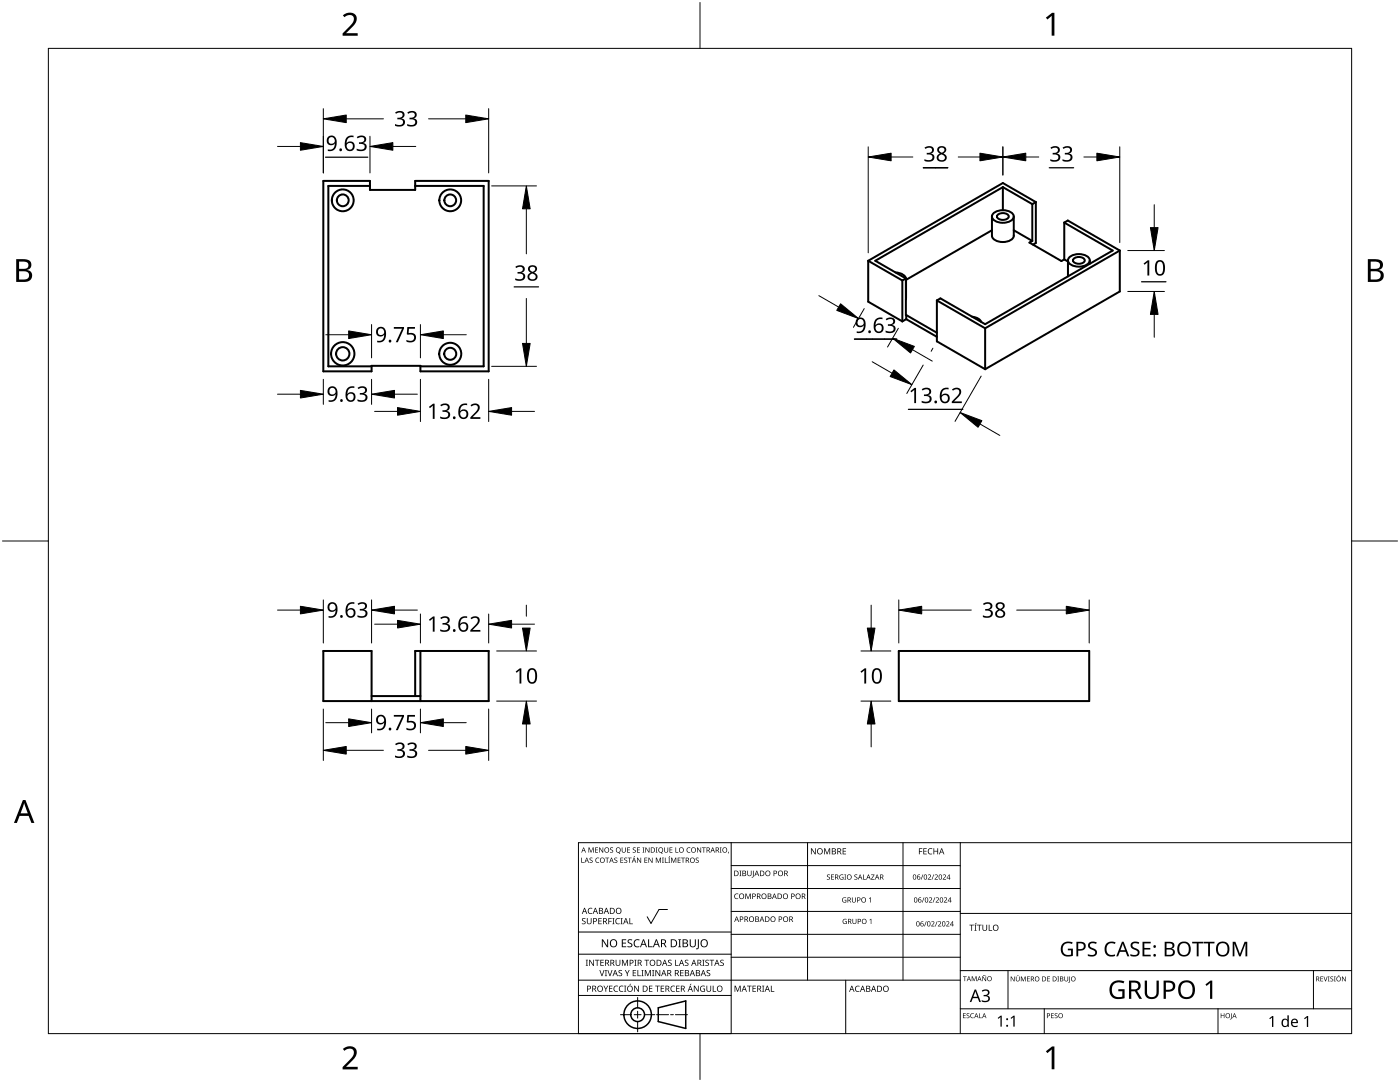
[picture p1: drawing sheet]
<svg xmlns="http://www.w3.org/2000/svg" width="279mm" height="216mm" viewBox="0 0 279 216" stroke-linecap="round" stroke-linejoin="round" font-family="sans-serif">
<g fill="none" stroke="#000" stroke-width=".4">
<path d="M64.5 36.1h9.3v1.8h9.1v-1.8h14.6v38h-13.6v-1.1h-9.7v1.1h-9.7zM73.8 37.1h-8.3v36h8.7M82.9 37.1h13.6v36h-12.6M200.1 37.3v4.6M200.1 37.3l-25.4 14.7 6.1 3.6M200.1 37.3l5.9 3.4M173.3 52l6.8 4M173.3 52v8.2l6.8 3.9M178.7 54.4a1.86 1.86 0 0 1 2.1 1.4v.1M180.1 56v8.1M180.8 55.6l.1 7.3M180.8 55.6l-.7 .4"/>
<path d="M180.8 59.5v.3M187 59.9v8.2l9.6 5.6M187 59.9l9.6 5.6M198 43.2v3.8a1.92 1.92 0 0 0 2.1 1.3 1.92 1.92 0 0 0 2.2-1.3v-3.8M198 45.9l-17.2 9.9M198.3 42.6a2.98 2.98 0 0 1 3.9 .3 1.35 1.35 0 0 1-1.5 1.5 2.62 2.62 0 0 1-2.7-.9v-.3zM199.1 42.9a1.47 1.47 0 0 1 2.2 .3 1.36 1.36 0 0 1-2.3 0zM202.3 45.9l3.7 2.2M206 48.1l-.5 .3 6.3 3.7 .6-.3M206 40.7v7.4M206.7 40.3v8.2l-.5 .3M206.7 40.3l-6.6-3.8-26.8 15.5"/>
<path d="M206.7 40.3l-.7 .4M212.4 44.4v7.4M212.4 44.4l9.7 5.6-25.5 14.7-8.9-5.2-.7 .4M212.4 51.8l.7 .4M212.4 44.4l.7-.4 10.4 6M213.1 52v3.1M213.4 51.3a2.98 2.98 0 0 1 4 .3 1.35 1.35 0 0 1-1.5 1.6 2.61 2.61 0 0 1-2.7-.9l-.1-.3zM214.2 51.7a1.46 1.46 0 0 1 2.3 .3 1.36 1.36 0 0 1-2.4 0zM217.5 52v.6M223.5 50v8.2l-26.9 15.5M223.5 50l-26.9 15.5M180.9 62.9l6.1 3.5"/>
<path d="M180.9 63.7l6.1 3.5M180.9 63.7l-.8 .4M180.9 62.9v.8M194 63.2a2.09 2.09 0 0 1 1.8 1M196.6 65.5v8.2M74.2 138.9h9.7M82.9 138.9v-9h14.6v10h-33v-10h9.7v10M83.9 129.9v10M179.4 129.9h38v10h-38z"/>
<circle cx="68.4" cy="40" r="2.18"/>
<circle cx="68.4" cy="40" r="1.18"/>
<circle cx="89.9" cy="40" r="2.18"/>
<circle cx="89.9" cy="40" r="1.18"/>
<circle cx="68.4" cy="70.6" r="2.33"/>
<circle cx="68.4" cy="70.6" r="1.33"/>
<circle cx="89.9" cy="70.6" r="1.2"/>
<circle cx="89.9" cy="70.6" r="2.2"/>
</g>
<path d="M9.7 9.7h260v196.5h-260z" fill="none" stroke="#000" stroke-width=".2"/>
<path d="M139.7 .5v9.2M.5 108h9.2M269.7 108h9.2M139.7 206.2v9.2" fill="none" stroke="#000" stroke-width=".2"/>
<g fill="#000">
<path d="M68.4 3.1a1.64 1.64 0 0 1 2.8 .4 2.52 2.52 0 0 1-1.2 2.2l-.9 .9h2.3v.5h-3v-.4l1.2-1.2a1.95 1.95 0 0 0 .9-2.2 1.23 1.23 0 0 0-1.8 .1zM208.7 3.5l1.3-.9h.4v4.5h-.5v-4l-.9 .8zM68.4 209.3a1.64 1.64 0 0 1 2.8 .4 2.52 2.52 0 0 1-1.2 2.2l-.9 1h2.3v.5h-3v-.5l1.2-1.2a1.95 1.95 0 0 0 .9-2.1 1.23 1.23 0 0 0-1.8 .1zM208.7 209.8l1.3-1h.4v4.6h-.5v-4l-.9 .7z"/>
<path d="M3.2 51.7h1.3a1.28 1.28 0 0 1 1.7 1.3 1.04 1.04 0 0 1-.8 .9 1.23 1.23 0 0 1 1 1.5 1.23 1.23 0 0 1-1.6 .9h-1.6zM3.8 54.1v1.7h.9a.86 .86 0 0 0 1.1-.9 .86 .86 0 0 0-1.1-.8zM3.8 52.2v1.4h.8a.78 .78 0 0 0 1.1-.7 .78 .78 0 0 0-1.1-.7z"/>
<path d="M273 51.7h1.3a1.28 1.28 0 0 1 1.7 1.3 1.04 1.04 0 0 1-.9 .9 1.23 1.23 0 0 1 1 1.5 1.23 1.23 0 0 1-1.5 .9h-1.6zM273.6 54.1v1.7h.9a.86 .86 0 0 0 1.1-.9 .86 .86 0 0 0-1.2-.8zM273.6 52.2v1.4h.8a.78 .78 0 0 0 1-.7 .78 .78 0 0 0-1.1-.7z"/>
<path d="M4.6 159.6h.5l1.8 4.6h-.6l-.6-1.4h-1.8l-.5 1.4h-.6zM4.8 160.2l-.7 2.1h1.4z"/>
</g>
<g fill="none" stroke="#000" stroke-width=".2">
<path d="M145.9 168.1v38.1h-30.5v-38.1h154.3M145.9 172.7h45.7M145.9 177.3h45.7M161.2 168.1v27.5M180.2 168.1v27.5M191.6 168.1v38.1M115.4 198.6h30.5M115.4 195.6h76.2M115.4 190.4h30.5M115.4 186h30.5M127.3 199v2.1M133.2 181.5h-1.7l-1.6 2.8-.7-1.4"/>
<path d="M145.9 181.9h45.7M145.9 186.4h45.7M145.9 191h45.7M168.8 195.6v10.6M191.6 193.7h78.1M191.6 182.3h78.1M201.2 193.7v7.6M262.1 193.7v7.6M123.8 202.5h2.1M126.6 202.5h1.3M127.3 201.8v1.4M127.3 203.8v2.1"/>
<path d="M128.6 202.5h2.1M131 202.5h2.4M133.8 202.5h.6M134.8 202.5h2.4M191.6 201.3h78.1M208.4 201.3v4.9M243.1 201.3v4.9"/>
</g>
<g fill="#000">
<path d="M116 171.1h.1v1h.5v.1h-.6zM117.5 169.1h.1l.4 .8 .3-.8h.2v1h-.1v-.9l-.5 .9-.3-.9v.9h-.1zM117.7 171.2l.4-.1 .2 .1-.1 .1a.24 .24 0 0 0-.3-.1 .24 .24 0 0 0-.1 .3 .24 .24 0 0 0 .3 .1 .34 .34 0 0 1 .1 .5 .34 .34 0 0 1-.5 .1v-.2a.26 .26 0 0 0 .4 .1 .26 .26 0 0 0 0-.4 .26 .26 0 0 0-.3-.1zM118.9 171.3l.4-.2 .3 .1-.1 .1a.41 .41 0 0 0-.6 .4 .41 .41 0 0 0 .7 .3 .49 .49 0 0 1-.7 0 .49 .49 0 0 1 0-.7zM118.8 169.1h.5v.1h-.4v.3h.4v.1h-.4v.4h.4v.1h-.5zM119.6 169.1h.1l.6 .9v-.9h.1v1h-.2l-.5-.8v.8h-.1zM120.8 171.1h.8v.1h-.4v1h-.1v-1h-.3zM121.8 169.2l.3-.1h.3l-.1 .2a.24 .24 0 0 0-.3-.1 .24 .24 0 0 0-.1 .3 .24 .24 0 0 0 .3 .1 .34 .34 0 0 1 .1 .5 .34 .34 0 0 1-.5 0v-.1a.26 .26 0 0 0 .3 0 .26 .26 0 0 0 .1-.3 .26 .26 0 0 0-.3-.1zM122.6 171.2l.4-.1 .2 .1v.1a.24 .24 0 0 0-.4-.1 .24 .24 0 0 0-.1 .3 .24 .24 0 0 0 .3 .1 .34 .34 0 0 1 .1 .5 .34 .34 0 0 1-.5 .1v-.2a.26 .26 0 0 0 .4 .1 .26 .26 0 0 0 .1-.4 .26 .26 0 0 0-.4-.1zM123.8 171.1h.6v.1h-.5v.4h.5v.1h-.5v.4h.5v.1h-.6zM124.1 169.1h.1v.7a.27 .27 0 0 0 .3 .2 .27 .27 0 0 0 .2-.2v-.7h.2v.7a.4 .4 0 0 1-.4 .3 .4 .4 0 0 1-.4-.3zM124.6 171.2l.4-.1 .2 .1-.1 .1a.24 .24 0 0 0-.3-.1 .24 .24 0 0 0-.1 .3 .24 .24 0 0 0 .3 .1 .34 .34 0 0 1 .1 .5 .34 .34 0 0 1-.5 .1v-.2a.26 .26 0 0 0 .4 .1 .26 .26 0 0 0 0-.4 .26 .26 0 0 0-.3-.1z"/>
<path d="M125.2 169.1h.5v.1h-.4v.3h.4v.1h-.4v.4h.4v.1h-.5zM125.3 171.1h.8v.1h-.4v1h-.1v-1h-.3zM126.6 170.8h.1l-.3 .3zM126.3 169.2l.4-.1h.2v.2a.24 .24 0 0 0-.4-.1 .24 .24 0 0 0-.1 .3 .24 .24 0 0 0 .3 .1 .34 .34 0 0 1 .1 .5 .34 .34 0 0 1-.5 0v-.1a.26 .26 0 0 0 .4 0 .26 .26 0 0 0 .1-.3 .26 .26 0 0 0-.4-.1zM127.1 169.1h.6v.1h-.4v.3h.4v.1h-.4v.4h.4v.1h-.6zM127.1 171.1h.2l.5 .9v-.9h.2v1.1h-.2l-.6-.9 .1 .9h-.2zM128.2 169.1h.4l-.1 .1v.8l.1 .1h-.4l.1-.1v-.8zM128.6 171.1h.6v.1h-.5v.4h.5v.1h-.5v.4h.5v.1h-.6zM128.8 169.1h.1l.6 .9v-.9h.1v1h-.1l-.6-.8v.8h-.1zM129.4 171.1h.2l.5 .9v-.9h.1v1.1h-.1l-.6-.9v.9h-.1zM130.9 169.1h.3l-.1 .1v.8l.1 .1h-.3l.1-.1v-.8zM130.9 171.1h.2l.3 .9 .3-.9h.2v1.1h-.1v-.9l-.5 .9-.3-.9v.9h-.1z"/>
<path d="M132.1 171.1h.4l-.1 .1v.9l.1 .1h-.4l.1-.1v-.9zM132.7 171.1h.1v1h.5v.1h-.6zM132.6 169.1h.1v.7a.27 .27 0 0 0 .3 .2 .27 .27 0 0 0 .2-.2v-.7h.2v.7a.4 .4 0 0 1-.4 .3 .4 .4 0 0 1-.4-.3zM133.6 170.8h.2l-.3 .3zM133.4 171.1h.3l-.1 .1v.9l.1 .1h-.3l.1-.1v-.9zM133.6 169.1h.6v.1h-.4v.3h.4v.1h-.4v.4h.4v.1h-.6zM133.9 171.1h.2l.3 .9 .4-.9h.2v1.1h-.2v-.9l-.4 .9-.3-.9v.9h-.2zM134.8 169.1h.1v.9h.5v.1h-.6zM135.2 171.1h.6v.1h-.4v.4h.4v.1h-.4v.4h.4v.1h-.6zM135.9 171.1h.8v.1h-.3v1h-.2v-1h-.3zM137.1 169.2l.5-.1h.2l-.1 .2a.41 .41 0 0 0-.6 .3 .41 .41 0 0 0 .7 .4 .49 .49 0 0 1-.7-.1 .49 .49 0 0 1 0-.7zM138.9 171.2l.3-.1 .2 .1v.1a.24 .24 0 0 0-.3-.1 .24 .24 0 0 0-.1 .3 .24 .24 0 0 0 .3 .1 .34 .34 0 0 1 .1 .5 .34 .34 0 0 1-.5 .1v-.2a.26 .26 0 0 0 .3 .1 .26 .26 0 0 0 .1-.4 .26 .26 0 0 0-.3-.1z"/>
<path d="M139.1 169.1h.2l.5 .9v-.9h.1v1h-.1l-.6-.8v.8h-.1zM140.1 169.1h.8v.1h-.4v.9h-.1v-.9h-.3zM143.6 169.1h.4l-.1 .1v.8l.1 .1h-.4l.2-.1v-.8zM145.3 170h.2l-.2 .3zM146.7 178.4l.4-.1h.3l-.1 .2a.44 .44 0 0 0-.6 .4 .44 .44 0 0 0 .6 .3 .52 .52 0 0 1-.7 0 .52 .52 0 0 1 .1-.8zM147.6 173.7h.4l-.2 .1v.9l.2 .1h-.4l.1-.1v-.9zM148.8 178.3h.2l.3 .9 .3-.9h.2v1.1h-.1v-1l-.4 1h-.1l-.3-1v1h-.1zM149.1 173.7h.2v.7a.28 .28 0 0 0 .3 .3 .28 .28 0 0 0 .3-.3v-.7h.1v.7a.42 .42 0 0 1-.4 .4 .42 .42 0 0 1-.5-.4zM150.3 173.7h.1v1.2l-.3 .2-.1-.1 .3-.1zM161.8 169.3h.2l.7 1v-1h.1v1.2h-.2l-.6-1v1h-.2zM164.5 169.3h.2l.4 1 .4-1h.2v1.2h-.2v-1.1l-.4 1.1h-.1l-.4-1.1v1.1h-.1zM165.1 174.6l.3-.1h.2v.1a.24 .24 0 0 0-.3 0 .24 .24 0 0 0-.1 .3 .24 .24 0 0 0 .3 .1 .32 .32 0 0 1 0 .5 .32 .32 0 0 1-.5-.1h.1a.26 .26 0 0 0 .3 0 .26 .26 0 0 0 .1-.3 .26 .26 0 0 0-.3-.1z"/>
<path d="M165.9 174.5h.5v.1h-.4v.3h.4v.1h-.4v.4h.4v.1h-.5zM167.6 174.6l.5-.1h.2v.2a.42 .42 0 0 0-.7 .3 .42 .42 0 0 0 .6 .4v-.3h-.2v-.1h.3v.5a.56 .56 0 0 1-.7-.1 .56 .56 0 0 1 0-.8zM168.2 179.2l.5-.1h.2l-.1 .1a.42 .42 0 0 0-.6 .3 .42 .42 0 0 0 .6 .5v-.3h-.3v-.1h.4v.5a.56 .56 0 0 1-.7-.2 .56 .56 0 0 1 0-.7zM168.2 169.3h.6v.1h-.5v.4h.5v.1h-.5v.4h.5v.2h-.6zM168.5 174.5h.4l-.1 .1v.8l.1 .1h-.4l.1-.1v-.8zM170 179.1h.2v.6a.26 .26 0 0 0 .2 .3 .26 .26 0 0 0 .3-.3v-.6h.1v.6a.39 .39 0 0 1-.4 .4 .39 .39 0 0 1-.4-.4zM170.6 174.6l.3-.1h.2v.1a.24 .24 0 0 0-.3 0 .24 .24 0 0 0-.2 .3 .24 .24 0 0 0 .4 .1 .33 .33 0 0 1 .1 .5 .33 .33 0 0 1-.6 0l.1-.1a.26 .26 0 0 0 .3 0 .26 .26 0 0 0 .1-.3 .26 .26 0 0 0-.4-.1zM172.3 174.5h.1v.9h.4v.1h-.5zM173.8 174.5h.7l-.5 .9h.5v.1h-.7l.6-.9h-.6zM183.4 169.3h.7v.1h-.6v.4h.5v.2h-.5v.5h-.1zM184.1 174.5h.2l-.4 1h-.1zM184.4 179.1h.1l-.4 1h-.1z"/>
<path d="M184.3 169.3h.7v.1h-.6v.4h.5v.1h-.5v.4h.6v.2h-.7zM185.3 169.4l.4-.2 .4 .1-.1 .1a.49 .49 0 0 0-.7 .5 .49 .49 0 0 0 .7 .4 .52 .52 0 0 1-.6 .1 .52 .52 0 0 1-.2-.6zM185.2 174.6a.37 .37 0 0 1 .6 0 .37 .37 0 0 1-.3 .6l-.2 .2h.5v.1h-.6l.2-.4a.27 .27 0 0 0 .3-.3 .27 .27 0 0 0-.4-.2zM186.3 174.5h.1l-.4 1h-.1zM186.5 179.1h.1l-.3 1h-.2zM186.5 174.6a.37 .37 0 0 1 .6 0 .37 .37 0 0 1-.2 .6l-.2 .2h.5v.1h-.7l.3-.4a.27 .27 0 0 0 .3-.3 .27 .27 0 0 0-.4-.2zM186.3 169.3h.1v.5h.7v-.5h.1v1.2h-.1v-.6h-.7v.6h-.1zM188.2 174.6a.37 .37 0 0 1 .6 0 .37 .37 0 0 1-.3 .6l-.2 .2h.5v.1h-.7l.3-.4a.27 .27 0 0 0 .3-.3 .27 .27 0 0 0-.4-.2zM116.2 183.3l.4-.1h.3l-.1 .2a.25 .25 0 0 0-.4-.1 .25 .25 0 0 0 0 .4 .4 .4 0 0 1 .5 .3 .4 .4 0 0 1-.3 .4 .4 .4 0 0 1-.5-.2l.2 .1a.27 .27 0 0 0 .4-.2 .27 .27 0 0 0-.3-.3l-.2-.2zM116.9 191.5h.4l-.1 .1v1l.1 .1h-.4l.1-.1v-1zM117.5 181.3l.4-.2 .3 .1v.1a.49 .49 0 0 0-.7 .5 .49 .49 0 0 0 .7 .4 .52 .52 0 0 1-.7 .1 .52 .52 0 0 1-.2-.6zM117.1 183.2h.2v.8a.32 .32 0 0 0 .3 .3 .32 .32 0 0 0 .3-.3v-.8h.2v.8a.47 .47 0 0 1-.5 .4 .47 .47 0 0 1-.5-.4z"/>
<path d="M117.6 191.5h.2l.6 1v-1h.1v1.2h-.1l-.7-1v1h-.1zM118.7 191.5h.9v.1h-.3v1.1h-.2v-1.1h-.4zM119.6 193.6h.2l.3 1 .4-1h.1l-.4 1.2h-.1zM119.4 183.2h.7v.1h-.5v.4h.5v.1h-.5v.5h.5v.1h-.7zM119.8 191.5h.7v.1h-.5v.4h.5v.2h-.5v.4h.5v.1h-.7zM120.4 196.7h.2l.3 .6 .3-.6h.2l-.4 .7v.5h-.2v-.5zM120.7 193.6h.4l-.1 .1v1l.1 .1h-.4l.2-.1v-1zM121.2 193.6h.2l.3 1 .4-1h.1l-.4 1.2h-.1zM120.1 187.4h.2l.9 1.3v-1.3h.2v1.6h-.3l-.8-1.3v1.3h-.2zM121.4 183.2h.7v.1h-.5v.5h.5v.1h-.5v.5h-.2zM121.5 196.7h.7v.1h-.5v.4h.5v.1h-.5v.5h.5v.1h-.7zM122.2 183.2h.4l-.1 .1v1l.1 .1h-.4l.1-.1v-1z"/>
<path d="M122.6 196.8l.4-.1h.4l-.1 .2a.49 .49 0 0 0-.7 .4 .49 .49 0 0 0 .7 .4 .52 .52 0 0 1-.6 .1 .52 .52 0 0 1-.3-.6zM123 183.3l.4-.1h.3v.2a.49 .49 0 0 0-.7 .4 .49 .49 0 0 0 .7 .4 .52 .52 0 0 1-.7 .1 .52 .52 0 0 1-.2-.6zM122.9 191.5h.1v.8a.32 .32 0 0 0 .3 .3 .32 .32 0 0 0 .3-.3v-.8h.2v.8a.47 .47 0 0 1-.5 .4 .47 .47 0 0 1-.4-.4zM123.7 196.8l.4-.1h.3v.2a.49 .49 0 0 0-.7 .4 .49 .49 0 0 0 .7 .4 .52 .52 0 0 1-.7 .1 .52 .52 0 0 1-.2-.6zM123.5 193.7l.4-.2 .3 .1-.1 .1a.25 .25 0 0 0-.4-.1 .25 .25 0 0 0 0 .4 .4 .4 0 0 1 .5 .3 .4 .4 0 0 1-.3 .5 .4 .4 0 0 1-.5-.2h.2a.27 .27 0 0 0 .4-.1 .27 .27 0 0 0-.3-.3l-.3-.2zM123.8 183.2h.5l-.2 .1v1l.2 .1h-.5l.2-.1v-1zM124.1 191.5h.2l.4 1 .4-1h.2v1.2h-.1v-1l-.4 1h-.1l-.4-1v1h-.2zM124.1 187.4h.9v.2h-.7v.5h.6v.2h-.6v.5h.7v.2h-.9zM124.5 196.7h.5l-.2 .1v1l.2 .1h-.5l.2-.1v-1zM124.7 193.6h.2l.3 .6 .3-.6h.2l-.4 .7v.5h-.2v-.5zM125.8 196.3h.1l-.3 .3zM125.6 183.2h.2v1.1h.5v.1h-.7z"/>
<path d="M125.3 187.6l.3-.2 .6 .1-.2 .1a.33 .33 0 0 0-.6 .2 .33 .33 0 0 0 .5 .4 .47 .47 0 0 1 .3 .6 .47 .47 0 0 1-.7 .2h-.3v-.2h.2a.35 .35 0 0 0 .6-.2 .35 .35 0 0 0-.5-.4l-.2-.2zM126.3 193.6h.6v.1h-.5v.4h.5v.1h-.5v.4h.5v.2h-.6zM126.6 191.5h.4l-.1 .1v1l.1 .1h-.4l.1-.1v-1zM126.7 187.6l.5-.2 .4 .1v.2a.63 .63 0 0 0-.9 .5 .63 .63 0 0 0 .9 .6v.2a.83 .83 0 0 1-1.1-.3 .83 .83 0 0 1 .2-1.1zM127.2 193.6h.2v1h.5v.2h-.7zM126.5 196.7h.2l.7 1v-1h.1v1.2h-.2l-.6-1v1h-.2zM128 193.6h.4l-.1 .1v1l.1 .1h-.4l.2-.1v-1zM128.6 191.5h.9v.1h-.3v1.1h-.2v-1.1h-.4zM128.7 193.6h.2l.4 1 .4-1h.2v1.2h-.2l.1-1.1-.5 1.1h-.1l-.4-1.1v1.1h-.1zM129.3 187.4h.2v1.4h.7v.2h-.9zM129.5 196.7h.7v.1h-.5v.4h.5v.1h-.5v.5h.5v.1h-.7zM130.1 193.6h.5l-.2 .1v1l.2 .1h-.5l.2-.1v-1z"/>
<path d="M130.8 196.7h.9v.1h-.4v1.1h-.2v-1.1h-.3zM130.8 193.6h.2l.6 1v-1h.2v1.2h-.2l-.7-1v1h-.1zM131.9 196.7h.6v.1h-.5v.4h.5v.1h-.5v.5h.5v.1h-.6zM133.4 191.6l.4-.1 .2 .1v.1a.25 .25 0 0 0-.4-.1 .25 .25 0 0 0 0 .4 .4 .4 0 0 1 .4 .3 .4 .4 0 0 1-.2 .5 .4 .4 0 0 1-.5-.3l.2 .1a.27 .27 0 0 0 .4-.2 .27 .27 0 0 0-.4-.3l-.2-.2zM134 196.8l.4-.1h.3v.2a.49 .49 0 0 0-.7 .4 .49 .49 0 0 0 .7 .4 .52 .52 0 0 1-.7 .1 .52 .52 0 0 1-.2-.6zM134.7 191.5h.2v1.1h.5v.1h-.7zM134.9 196.7h.7v.1h-.5v.4h.5v.1h-.5v.5h.5v.1h-.7zM135.4 187.4h.5l-.2 .2v1.3l.2 .1h-.5l.1-.1v-1.3zM135.7 193.6h.7v.1h-.5v.4h.5v.1h-.5v.4h.5v.2h-.7zM136.7 191.6l.4-.1 .3 .1-.1 .1a.25 .25 0 0 0-.4-.1 .25 .25 0 0 0 0 .4 .4 .4 0 0 1 .5 .3 .4 .4 0 0 1-.3 .5 .4 .4 0 0 1-.5-.3l.2 .1a.27 .27 0 0 0 .5-.2 .27 .27 0 0 0-.4-.3l-.2-.2zM137.8 196.3h.2l-.3 .3zM137.7 187.4h.2v1.1a.41 .41 0 0 0 .4 .4 .41 .41 0 0 0 .4-.4v-1.1h.2v1.1a.61 .61 0 0 1-.6 .5 .61 .61 0 0 1-.6-.6z"/>
<path d="M139.3 187.4h.2l-.1 1.8a.27 .27 0 0 1-.3 .2 .27 .27 0 0 1-.2-.2l.4-.1zM138.5 196.7h.1l.7 1v-1h.1v1.2h-.1l-.7-1v1h-.1zM139.9 196.8l.5-.1h.3l-.1 .2a.5 .5 0 0 0-.7 .3 .5 .5 0 0 0 .7 .6v-.4h-.3v-.1h.4v.5a.66 .66 0 0 1-.9-.1 .66 .66 0 0 1 .1-.9zM140.1 191.5h.5l-.2 .1v1l.2 .1h-.5l.2-.1v-1zM140.8 191.6l.4-.1 .3 .1-.1 .1a.25 .25 0 0 0-.4-.1 .25 .25 0 0 0 0 .4 .4 .4 0 0 1 .5 .3 .4 .4 0 0 1-.3 .5 .4 .4 0 0 1-.5-.3l.2 .1a.27 .27 0 0 0 .5-.2 .27 .27 0 0 0-.4-.3l-.2-.2zM141.1 193.7l.4-.2 .2 .1v.1a.25 .25 0 0 0-.4-.1 .25 .25 0 0 0 0 .4 .4 .4 0 0 1 .4 .3 .4 .4 0 0 1-.2 .5 .4 .4 0 0 1-.5-.2h.2a.27 .27 0 0 0 .4-.1 .27 .27 0 0 0-.4-.3l-.2-.2zM141 196.7h.1v.8a.32 .32 0 0 0 .4 .3 .32 .32 0 0 0 .3-.3v-.8h.1v.8a.47 .47 0 0 1-.4 .4 .47 .47 0 0 1-.5-.4zM141.6 191.5h.9v.1h-.4v1.1h-.1v-1.1h-.4zM142.2 196.7h.2v1.1h.5v.1h-.7zM143.8 191.6l.4-.1 .2 .1v.1a.25 .25 0 0 0-.4-.1 .25 .25 0 0 0 0 .4 .4 .4 0 0 1 .5 .3 .4 .4 0 0 1-.3 .5 .4 .4 0 0 1-.5-.3l.2 .1a.27 .27 0 0 0 .4-.2 .27 .27 0 0 0-.3-.3l-.3-.2zM146.6 196.7h.2l.4 1 .4-1h.2v1.2h-.1v-1.1l-.4 1.1h-.2l-.4-1.1v1.1h-.1zM149.1 196.7h.9v.1h-.4v1.1h-.1v-1.1h-.4z"/>
<path d="M150.2 196.7h.7v.1h-.6v.4h.5v.1h-.5v.5h.6v.1h-.7zM152.1 196.7h.4l-.1 .1v1l.1 .1h-.4l.1-.1v-1zM153.8 196.7h.2v1.1h.5v.1h-.7zM168.3 183.5l.5-.2 .2 .1-.1 .1a.42 .42 0 0 0-.6 .3 .42 .42 0 0 0 .6 .4v-.3h-.2v-.1h.3v.5a.56 .56 0 0 1-.7-.1 .56 .56 0 0 1 0-.7zM170.1 183.3h.2v.7a.26 .26 0 0 0 .2 .3 .26 .26 0 0 0 .3-.3v-.7h.1v.7a.39 .39 0 0 1-.4 .4 .39 .39 0 0 1-.4-.4zM170.8 196.8l.4-.1 .4 .1-.1 .1a.49 .49 0 0 0-.7 .4 .49 .49 0 0 0 .7 .4 .52 .52 0 0 1-.6 .1 .52 .52 0 0 1-.3-.6zM173.4 179.3l.4-.2v1h-.1v-.9l-.2 .2zM173.5 183.6l.4-.3v1.1h-.1v-.9l-.2 .1zM184.8 183.8h.1l-.3 1.1h-.2zM185.4 179.2a.37 .37 0 0 1 .6 0 .37 .37 0 0 1-.2 .6l-.3 .2h.6v.1h-.7l.2-.4a.27 .27 0 0 0 .3-.3 .27 .27 0 0 0-.3-.2zM185.8 183.9a.37 .37 0 0 1 .6 .1 .37 .37 0 0 1-.2 .5l-.2 .2h.5v.2h-.7l.3-.4a.27 .27 0 0 0 .3-.3 .27 .27 0 0 0-.4-.2zM187 183.8h.1l-.4 1.1h-.1z"/>
<path d="M186.7 179.2a.37 .37 0 0 1 .6 0 .37 .37 0 0 1-.2 .6l-.2 .2h.5v.1h-.7l.3-.4a.27 .27 0 0 0 .3-.3 .27 .27 0 0 0-.4-.2zM187.2 183.9a.37 .37 0 0 1 .6 .1 .37 .37 0 0 1-.2 .5l-.3 .2h.6v.2h-.7l.2-.4a.27 .27 0 0 0 .3-.3 .27 .27 0 0 0-.3-.2zM188.4 179.2a.37 .37 0 0 1 .6 0 .37 .37 0 0 1-.3 .6l-.2 .2h.5v.1h-.6l.2-.4a.27 .27 0 0 0 .3-.3 .27 .27 0 0 0-.4-.2zM188.8 183.9a.37 .37 0 0 1 .6 .1 .37 .37 0 0 1-.2 .5l-.2 .2h.5v.2h-.7l.3-.4a.27 .27 0 0 0 .3-.3 .27 .27 0 0 0-.4-.2zM192.2 194.8h.7v.1h-.3v.9h-.1v-.9h-.3zM193.5 184.5h.9v.2h-.4v1h-.2v-1h-.3zM193.9 194.8h.2l.3 .8 .3-.8h.2v1h-.1v-.9l-.4 .9-.4-.9v.9h-.1zM194.7 184.1l.2 .1-.3 .2zM194.5 184.5h.4l-.1 .1v1l.1 .1h-.4l.1-.1v-1zM195 184.5h.9v.2h-.4v1h-.1v-1h-.4zM196.2 194.6h.5l-.1 .1h-.4zM196 194.8h.2l.5 .8v-.8h.1v1h-.1l-.6-.8v.8h-.1z"/>
<path d="M196.1 184.5h.1v.8a.32 .32 0 0 0 .3 .3 .32 .32 0 0 0 .4-.3v-.8h.1v.8a.47 .47 0 0 1-.5 .4 .47 .47 0 0 1-.4-.4zM197.3 184.5h.2v1.1h.5v.1h-.7zM195.9 197.7a.87 .87 0 0 1 1-.3 .87 .87 0 0 1 .6 .8l-.2 .3-.3 .1a.7 .7 0 0 1 .6 .9 .7 .7 0 0 1-1 .5l-.7-.2v-.2h.2a.66 .66 0 0 0 .8 .1 .66 .66 0 0 0 .3-.7l-.4-.2h-.5v-.3a.54 .54 0 0 0 .7 0 .54 .54 0 0 0 0-.7l-.4-.1-.5 .2zM201.7 194.8h.2l.5 .9v-.9h.1v1h-.2l-.5-.8v.8h-.1zM203.1 194.6h.2l-.3 .2zM202.7 194.8h.2v.7a.25 .25 0 0 0 .2 .2 .25 .25 0 0 0 .3-.2v-.7h.1v.7a.37 .37 0 0 1-.4 .3 .37 .37 0 0 1-.4-.3zM203.7 194.8h.2l.3 .8 .3-.8h.2v1h-.1v-.8l-.4 .8-.4-.8 .1 .8h-.2zM205 194.8h.5v.2h-.4v.3h.4v.1h-.4v.3h.4v.1h-.5zM209 194.8h.5v.2h-.4v.3h.4v.1h-.4v.3h.4v.1h-.5zM211 194.8h.4l-.2 .1v.8l.2 .1h-.4l.1-.1v-.8zM212.1 188.3a1.87 1.87 0 0 1 2-.3l-.2 .4a1.2 1.2 0 0 0-1.8 .9 1.2 1.2 0 0 0 1.7 1.2v-.9h-.7v-.3h1v1.4a1.62 1.62 0 0 1-2.3-.7l-.1-.1a1.77 1.77 0 0 1 .4-1.6zM212.4 194.8h.1v.7a.25 .25 0 0 0 .3 .2 .25 .25 0 0 0 .3-.2v-.7h.1v.7a.37 .37 0 0 1-.4 .3 .37 .37 0 0 1-.4-.3z"/>
<path d="M213.4 194.8h.1v1.1l-.3 .2v-.1l.2-.1zM217.3 188.2a1.38 1.38 0 0 1 1.6-.2l-.1 .4-.4-.2a.52 .52 0 0 0-.7 .1 .52 .52 0 0 0-.1 .7l.4 .2a.9 .9 0 0 1 .9 1 .9 .9 0 0 1-1.2 .7l-.6-.2v-.3a1.03 1.03 0 0 0 1.5-.2 1.04 1.04 0 0 0-1.1-.9 .77 .77 0 0 1-.2-1.1zM220.8 188.3a1.63 1.63 0 0 1 1.8-.3l-.1 .4a1.14 1.14 0 0 0-1.4 .1 1.14 1.14 0 0 0-.2 1.4 1.11 1.11 0 0 0 1.6 .5v.4a1.5 1.5 0 0 1-1.8-.4 1.5 1.5 0 0 1-.1-1.8zM221.9 196.1a2.33 2.33 0 0 1 2.5-.3l-.2 .4a1.5 1.5 0 0 0-2.2 .8 1.5 1.5 0 0 0 1.3 2l.7-.1v-1.1h-.8v-.4h1.2v1.8a2.11 2.11 0 0 1-2.8-.8 2.3 2.3 0 0 1 .3-2.3zM225.8 188.2a1.38 1.38 0 0 1 1.6-.2l-.2 .4-.3-.2a.51 .51 0 0 0-.8 .1 .51 .51 0 0 0 .1 .7l.3 .2a.9 .9 0 0 1 .9 1 .9 .9 0 0 1-1.3 .7l-.5-.2v-.3a1.03 1.03 0 0 0 1.5-.2 1.04 1.04 0 0 0-1.1-.9 .77 .77 0 0 1-.2-1.1zM228 187.9h1.6v.3h-1.2v1h1.2v.3h-1.2v1h1.2v.3h-1.6zM228.5 195.7h.4v2.3a.95 .95 0 0 0 1 1 .95 .95 0 0 0 .9-1v-2.3h.5v2.3a1.41 1.41 0 0 1-1.4 1.4 1.41 1.41 0 0 1-1.4-1.4zM237.9 187.9h2.2v.3h-.9v2.6h-.4v-2.6h-.9zM240.2 187.9h2.2v.3h-.9v2.6h-.4v-2.6h-.9zM240.6 196.4l1-.7h.3v3.6h-.4v-3.2l-.7 .6zM246 187.9h.6l.9 2.4 .9-2.4h.5v2.9h-.3v-2.5l-1 2.5h-.3l-1-2.5v2.5h-.3zM263.5 194.8h.6v.2h-.5v.3h.4v.1h-.4v.3h.5v.1h-.6z"/>
<path d="M264.1 194.8h.2l.2 .9 .3-.9h.2l-.4 1h-.1zM265 194.8h.4l-.2 .1v.8l.2 .1h-.4l.1-.1v-.8zM265.5 194.9l.4-.1 .2 .1-.1 .1a.24 .24 0 0 0-.3-.1 .24 .24 0 0 0-.1 .4 .24 .24 0 0 0 .4 0 .31 .31 0 0 1-.1 .5 .31 .31 0 0 1-.4-.1 .24 .24 0 0 0 .3 .1 .24 .24 0 0 0 .1-.4l-.4-.2zM266.2 194.8h.4l-.1 .1v.8l.1 .1h-.4l.1-.1v-.8zM267.2 194.6h.1l-.2 .2zM267.8 194.8h.2l.5 .9v-.9h.1v1h-.2l-.5-.8v.8h-.1zM192.2 202.2h.5v.1h-.4v.3h.4v.1h-.4v.4h.4v.1h-.5zM192.9 202.3l.4-.1h.2l-.1 .1a.24 .24 0 0 0-.3 0 .24 .24 0 0 0-.1 .3 .24 .24 0 0 0 .4 .1 .31 .31 0 0 1-.1 .5 .31 .31 0 0 1-.4-.2 .24 .24 0 0 0 .3 .1 .24 .24 0 0 0 .1-.3l-.4-.2zM193.8 202.3l.3-.1h.3l-.1 .1a.39 .39 0 0 0-.5 .4 .39 .39 0 0 0 .5 .3 .46 .46 0 0 1-.6 0 .46 .46 0 0 1 .1-.7zM195.4 202.2h.1v.8h.5v.2h-.6zM199.1 203.1l.6-.4h.2v2.1h-.2v-1.9l-.5 .4zM201.7 203.1l.6-.4h.2v2.1h-.3v-1.9l-.4 .4z"/>
<path d="M209.8 202.2h.5v.1h-.4v.3h.4v.1h-.4v.4h.4v.1h-.5zM210.5 202.3l.4-.1h.2l-.1 .1a.24 .24 0 0 0-.3 0 .24 .24 0 0 0-.1 .3 .24 .24 0 0 0 .3 .1 .31 .31 0 0 1 0 .5 .31 .31 0 0 1-.4-.2 .24 .24 0 0 0 .3 .1 .24 .24 0 0 0 .1-.3l-.4-.2zM243.6 202.2h.1v.4h.5v-.4h.2v1h-.2v-.5h-.5v.5h-.1zM245.7 202.2h.1v1l-.3 .2v-.1l.2-.1zM253.3 203.2l.6-.5h.2v2.2h-.2v-1.9l-.5 .4zM260.3 203.2l.6-.5h.2v2.2h-.3v-1.9l-.4 .4z"/>
<path d="M116.4 169.1h.1l.4 1h-.1l-.1-.3h-.4l-.2 .3h-.1zM116.5 169.2l-.2 .5h.3z"/>
<path d="M117 171.1h.2l.4 1.1h-.2l-.1-.4h-.4l-.1 .4h-.2zM117.1 171.3l-.2 .4h.4z"/>
<path d="M119.7 171.7a.52 .52 0 0 1 1 0 .52 .52 0 0 1-1 0zM119.9 171.7a.38 .38 0 0 0 .7 0 .38 .38 0 0 0-.7 0z"/>
<path d="M120.5 169.6a.55 .55 0 0 1 1.1 0 .55 .55 0 0 1-1.1 0zM120.8 169.6a.38 .38 0 0 0 .7 0 .38 .38 0 0 0-.7 0z"/>
<path d="M122 171.1h.1l.4 1.1h-.1l-.2-.4h-.4l-.1 .4h-.1zM122 171.3l-.1 .4h.3z"/>
<path d="M123.1 169.2v-.1a.53 .53 0 0 1 .8 .3 .53 .53 0 0 1-.3 .7l.2 .3-.4-.3a.55 .55 0 0 1-.5-.3 .55 .55 0 0 1 .2-.6zM123 169.6a.4 .4 0 0 0 .8 0 .4 .4 0 0 0-.8 0z"/>
<path d="M126.5 171.1h.1l.4 1.1h-.1l-.2-.4h-.4l-.1 .4h-.1zM126.5 171.3l-.1 .4h.3z"/>
<path d="M129.9 169.1h.3a.52 .52 0 0 1 .5 .5 .52 .52 0 0 1-.5 .5h-.3zM130 169.2v.8h.4l.2-.3-.1-.3z"/>
<path d="M131.5 169.2l.1-.1a.53 .53 0 0 1 .7 .3 .53 .53 0 0 1-.3 .7l.3 .3-.4-.3a.54 .54 0 0 1-.5-.3 .54 .54 0 0 1 .1-.6zM131.5 169.6a.4 .4 0 0 0 .8 0 .4 .4 0 0 0-.8 0z"/>
<path d="M135.4 169.6a.55 .55 0 0 1 1.1 0 .55 .55 0 0 1-1.1 0zM135.6 169.6a.4 .4 0 0 0 .8 0 .4 .4 0 0 0-.8 0z"/>
<path d="M136.9 171.1h.2a.3 .3 0 0 1 .4 .2 .3 .3 0 0 1-.2 .4l.3 .5h-.2l-.2-.5h-.2v.5h-.1zM137 171.2v.4h.1a.2 .2 0 0 0 .3-.2 .2 .2 0 0 0-.3-.2z"/>
<path d="M137.6 171.7a.55 .55 0 0 1 1.1 0 .55 .55 0 0 1-1.1 0zM137.8 171.7a.4 .4 0 0 0 .8 0 .4 .4 0 0 0-.8 0z"/>
<path d="M137.8 169.6a.55 .55 0 0 1 1.1 0 .55 .55 0 0 1-1.1 0zM138.1 169.6a.38 .38 0 0 0 .7 0 .38 .38 0 0 0-.7 0z"/>
<path d="M141 169.1h.3a.3 .3 0 0 1 .4 .2 .3 .3 0 0 1-.2 .4l.2 .4h-.1l-.3-.4h-.2v.4h-.1zM141.1 169.2v.4h.2a.2 .2 0 0 0 .2-.2 .2 .2 0 0 0-.2-.2z"/>
<path d="M142.2 169.1h.1l.4 1h-.1l-.2-.3h-.4l-.1 .3h-.1zM142.2 169.2l-.1 .5h.3z"/>
<path d="M142.8 169.1h.3a.3 .3 0 0 1 .4 .2 .3 .3 0 0 1-.2 .4l.3 .4h-.2l-.2-.4h-.2v.4h-.2zM143 169.2v.4h.1a.2 .2 0 0 0 .3-.2 .2 .2 0 0 0-.3-.2z"/>
<path d="M144.1 169.6a.52 .52 0 0 1 1 0 .52 .52 0 0 1-1 0zM144.3 169.6a.4 .4 0 0 0 .8 0 .4 .4 0 0 0-.8 0z"/>
<path d="M146.5 173.7h.4a.55 .55 0 0 1 .5 .6 .55 .55 0 0 1-.6 .5h-.3zM146.7 173.8v.9h.1a.43 .43 0 0 0 .5-.4 .43 .43 0 0 0-.5-.5z"/>
<path d="M148.2 173.7h.3a.28 .28 0 0 1 .4 .2 .28 .28 0 0 1-.2 .3 .29 .29 0 0 1 .2 .4 .29 .29 0 0 1-.4 .2h-.3zM148.3 174.3v.4h.2a.21 .21 0 0 0 .3-.2 .21 .21 0 0 0-.3-.2zM148.3 173.8v.4h.2a.19 .19 0 0 0 .2-.2 .19 .19 0 0 0-.2-.2z"/>
<path d="M147.4 178.8a.55 .55 0 0 1 1.1 0 .55 .55 0 0 1-1.1 0zM147.6 178.8a.45 .45 0 0 0 .9 0 .45 .45 0 0 0-.9 0z"/>
<path d="M150.1 178.3h.3a.36 .36 0 0 1 .4 .4 .36 .36 0 0 1-.5 .3v.4h-.2zM150.3 178.4v.4a.27 .27 0 0 0 .4-.2 .27 .27 0 0 0-.4-.2z"/>
<path d="M151.1 178.3h.3a.31 .31 0 0 1 .4 .2 .31 .31 0 0 1-.3 .4l.3 .5h-.1l-.3-.5h-.2v.5h-.1zM151.2 178.4v.4h.2a.21 .21 0 0 0 .2-.2 .21 .21 0 0 0-.2-.2z"/>
<path d="M151 173.7h.1l.4 1.1h-.1l-.2-.3h-.4l-.1 .3h-.2zM151 173.9l-.1 .5h.3z"/>
<path d="M151.7 173.7h.3a.55 .55 0 0 1 .5 .6 .55 .55 0 0 1-.5 .5h-.3zM151.8 173.8v.9h.2a.43 .43 0 0 0 .4-.4 .43 .43 0 0 0-.4-.5z"/>
<path d="M151.9 178.8a.55 .55 0 0 1 1.1 0 .55 .55 0 0 1-1.1 0zM152.1 178.8a.4 .4 0 0 0 .8 0 .4 .4 0 0 0-.8 0z"/>
<path d="M153.2 178.3h.3a.28 .28 0 0 1 .4 .1 .28 .28 0 0 1-.2 .4 .29 .29 0 0 1 .3 .4 .29 .29 0 0 1-.4 .2h-.4zM153.4 178.9v.4h.2a.21 .21 0 0 0 .2-.2 .21 .21 0 0 0-.2-.2zM153.4 178.4v.4h.2a.19 .19 0 0 0 .2-.2 .19 .19 0 0 0-.3-.2z"/>
<path d="M152.6 174.3a.55 .55 0 0 1 1.1 0 .55 .55 0 0 1-1.1 0zM152.9 174.3a.4 .4 0 0 0 .8 0 .4 .4 0 0 0-.8 0z"/>
<path d="M154.5 178.3h.1l.4 1.1h-.1l-.1-.3h-.5l-.1 .3h-.1zM154.5 178.4l-.1 .5h.3z"/>
<path d="M154.4 173.7h.3a.36 .36 0 0 1 .4 .5 .36 .36 0 0 1-.6 .2v.4h-.1zM154.5 173.8v.5a.27 .27 0 0 0 .4-.2 .27 .27 0 0 0-.4-.3z"/>
<path d="M155.2 178.3h.3a.55 .55 0 0 1 .6 .6 .55 .55 0 0 1-.6 .5h-.3zM155.3 178.4v.9h.2a.43 .43 0 0 0 .4-.4 .43 .43 0 0 0-.4-.5z"/>
<path d="M155.2 174.3a.55 .55 0 0 1 1.1 0 .55 .55 0 0 1-1.1 0zM155.4 174.3a.4 .4 0 0 0 .8 0 .4 .4 0 0 0-.8 0z"/>
<path d="M156.5 173.7h.3a.31 .31 0 0 1 .4 .2 .31 .31 0 0 1-.2 .4l.3 .5h-.2l-.2-.4h-.3v.4h-.1zM156.6 173.8v.4h.2a.21 .21 0 0 0 .3-.2 .21 .21 0 0 0-.3-.2z"/>
<path d="M156.2 178.8a.55 .55 0 0 1 1.1 0 .55 .55 0 0 1-1.1 0zM156.4 178.8a.4 .4 0 0 0 .8 0 .4 .4 0 0 0-.8 0z"/>
<path d="M157.9 178.3h.3a.36 .36 0 0 1 .4 .4 .36 .36 0 0 1-.6 .3v.4h-.1zM158 178.4v.4a.27 .27 0 0 0 .5-.2 .27 .27 0 0 0-.5-.2z"/>
<path d="M158.7 178.8a.55 .55 0 0 1 1.1 0 .55 .55 0 0 1-1.1 0zM158.9 178.8a.4 .4 0 0 0 .8 0 .4 .4 0 0 0-.8 0z"/>
<path d="M160 178.3h.3a.31 .31 0 0 1 .4 .2 .31 .31 0 0 1-.2 .4l.3 .5h-.2l-.2-.5h-.2v.5h-.2zM160.2 178.4v.4h.1a.21 .21 0 0 0 .3-.2 .21 .21 0 0 0-.3-.2z"/>
<path d="M163 169.9a.61 .61 0 0 1 1.2 0 .61 .61 0 0 1-1.2 0zM163.2 169.9a.45 .45 0 0 0 .9 0 .45 .45 0 0 0-.9 0z"/>
<path d="M166 169.3h.4a.31 .31 0 0 1 .4 .1 .31 .31 0 0 1-.2 .4 .33 .33 0 0 1 .2 .4 .33 .33 0 0 1-.4 .3h-.4zM166.2 169.9v.4h.2a.23 .23 0 0 0 .3-.2 .23 .23 0 0 0-.3-.2zM166.2 169.4v.4h.2a.21 .21 0 0 0 .3-.2 .21 .21 0 0 0-.3-.2z"/>
<path d="M166.7 174.5h.2a.29 .29 0 0 1 .4 .2 .29 .29 0 0 1-.2 .4l.3 .4h-.2l-.2-.4h-.2v.4h-.1zM166.8 174.6v.4h.1a.2 .2 0 0 0 .3-.2 .2 .2 0 0 0-.3-.2z"/>
<path d="M167.1 169.3h.3a.35 .35 0 0 1 .5 .2 .35 .35 0 0 1-.3 .4l.4 .6h-.2l-.3-.5h-.2v.5h-.2zM167.3 169.4v.4h.1a.23 .23 0 0 0 .3-.2 .23 .23 0 0 0-.3-.2z"/>
<path d="M169.1 179.1h.3a.29 .29 0 0 1 .4 .2 .29 .29 0 0 1-.2 .3l.3 .5h-.2l-.2-.4h-.2v.4h-.2zM169.3 179.2v.4h.1a.2 .2 0 0 0 .3-.2 .2 .2 0 0 0-.3-.2z"/>
<path d="M168.9 175a.55 .55 0 0 1 1.1 0 .55 .55 0 0 1-1.1 0zM169.2 175a.38 .38 0 0 0 .7 0 .38 .38 0 0 0-.7 0z"/>
<path d="M171.1 179.1h.2a.34 .34 0 0 1 .4 .4 .34 .34 0 0 1-.5 .2v.4h-.1zM171.2 179.2v.4a.25 .25 0 0 0 .4-.2 .25 .25 0 0 0-.4-.2z"/>
<path d="M171.6 174.5h.1l.4 1h-.1l-.1-.3h-.4l-.2 .3h-.1zM171.7 174.6l-.2 .5h.3z"/>
<path d="M171.8 179.6a.51 .51 0 0 1 1 0 .51 .51 0 0 1-1 0zM172 179.6a.4 .4 0 0 0 .8 0 .4 .4 0 0 0-.8 0z"/>
<path d="M173.3 174.5h.1l.4 1h-.2l-.1-.3h-.4l-.1 .3h-.1zM173.3 174.6l-.1 .5h.3z"/>
<path d="M175 174.5h.1l.4 1h-.1l-.2-.3h-.4l-.1 .3h-.1zM175 174.6l-.1 .5h.3z"/>
<path d="M175.6 174.5h.3a.29 .29 0 0 1 .4 .2 .29 .29 0 0 1-.2 .4l.3 .4h-.2l-.2-.4h-.2v.4h-.2zM175.8 174.6v.4h.1a.2 .2 0 0 0 .3-.2 .2 .2 0 0 0-.3-.2z"/>
<path d="M182.3 174.6h.4l.2 .5a.38 .38 0 0 1-.5 .4 .38 .38 0 0 1-.2-.6zM182.4 174.6v.1a.39 .39 0 0 0-.1 .4 .39 .39 0 0 0 .3 .3 .4 .4 0 0 0 .2-.5 .4 .4 0 0 0-.4-.3z"/>
<path d="M183.2 174.6l.4-.1-.4 .2-.1 .3a.33 .33 0 0 1 .6 .1 .33 .33 0 0 1-.3 .5 .33 .33 0 0 1-.4-.4zM183.1 175.2a.25 .25 0 0 0 .5 0 .25 .25 0 0 0-.5 0z"/>
<path d="M182.5 179.1h.4l.2 .5a.38 .38 0 0 1-.5 .5 .38 .38 0 0 1-.2-.6zM182.6 179.2v.1a.39 .39 0 0 0-.1 .4 .39 .39 0 0 0 .4 .2 .4 .4 0 0 0 .1-.4 .4 .4 0 0 0-.4-.3z"/>
<path d="M183.4 179.2l.4-.1-.4 .2v.3a.33 .33 0 0 1 .5 .1 .33 .33 0 0 1-.3 .5 .33 .33 0 0 1-.4-.4zM183.3 179.8a.25 .25 0 0 0 .5 0 .25 .25 0 0 0-.5 0z"/>
<path d="M184.5 174.6h.4l.1 .5a.38 .38 0 0 1-.4 .4 .38 .38 0 0 1-.3-.6zM184.5 174.6v.1a.39 .39 0 0 0-.1 .4 .39 .39 0 0 0 .4 .3 .4 .4 0 0 0 .2-.5 .4 .4 0 0 0-.5-.3z"/>
<path d="M184.7 179.1h.4l.1 .5a.38 .38 0 0 1-.4 .5 .38 .38 0 0 1-.2-.6zM184.8 179.2l-.1 .1a.39 .39 0 0 0-.1 .4 .39 .39 0 0 0 .4 .2 .4 .4 0 0 0 .2-.4 .4 .4 0 0 0-.4-.3z"/>
<path d="M187.5 174.6h.4l.1 .5a.38 .38 0 0 1-.4 .4 .38 .38 0 0 1-.3-.6zM187.5 174.6v.1a.39 .39 0 0 0-.1 .4 .39 .39 0 0 0 .4 .3 .4 .4 0 0 0 .1-.5 .4 .4 0 0 0-.4-.3z"/>
<path d="M187.7 179.1h.4l.1 .5a.38 .38 0 0 1-.4 .5 .38 .38 0 0 1-.2-.6zM187.8 179.2l-.1 .1a.39 .39 0 0 0-.1 .4 .39 .39 0 0 0 .4 .2 .4 .4 0 0 0 .2-.4 .4 .4 0 0 0-.4-.3z"/>
<path d="M187.9 169.3h.1l.5 1.2h-.2l-.1-.4h-.5l-.2 .4h-.1zM187.9 169.4l-.2 .6h.4z"/>
<path d="M189.4 174.5h.1v.7h.2l-.2 .3h-.1v-.2h-.5zM189.4 174.6l-.4 .6h.4z"/>
<path d="M189.6 179.1h.2v.6h.1l-.1 .4h-.2v-.2h-.5zM189.6 179.2l-.3 .5h.3z"/>
<path d="M116.6 181.1h.1l.5 1.3h-.2l-.1-.4h-.5l-.1 .4h-.2zM116.7 181.3l-.2 .6h.3z"/>
<path d="M117.2 196.7h.3a.41 .41 0 0 1 .4 .5 .41 .41 0 0 1-.6 .2v.5h-.1zM117.3 196.8v.5a.29 .29 0 0 0 .5-.2 .29 .29 0 0 0-.5-.3z"/>
<path d="M118.2 196.7h.3a.35 .35 0 0 1 .5 .2 .35 .35 0 0 1-.3 .5l.4 .5h-.2l-.3-.5h-.2v.5h-.2zM118.4 196.8v.5h.1a.23 .23 0 0 0 .3-.3 .23 .23 0 0 0-.3-.2z"/>
<path d="M118.4 183.2h.3a.41 .41 0 0 1 .4 .5 .41 .41 0 0 1-.6 .2v.5h-.1zM118.5 183.3v.5a.29 .29 0 0 0 .5-.2 .29 .29 0 0 0-.5-.3z"/>
<path d="M118.7 181.1h.2l.5 1.3h-.2l-.1-.4h-.5l-.2 .4h-.1zM118.8 181.3l-.2 .6h.4z"/>
<path d="M119.5 181.2h.4a.31 .31 0 0 1 .4 .1 .31 .31 0 0 1-.2 .4 .33 .33 0 0 1 .3 .4 .33 .33 0 0 1-.4 .3h-.5zM119.7 181.8v.4h.2a.23 .23 0 0 0 .3-.2 .23 .23 0 0 0-.3-.2zM119.7 181.3v.4h.2a.21 .21 0 0 0 .3-.2 .21 .21 0 0 0-.3-.2z"/>
<path d="M119.1 197.3a.61 .61 0 0 1 1.2 0 .61 .61 0 0 1-1.2 0zM119.4 197.3a.45 .45 0 0 0 .9 0 .45 .45 0 0 0-.9 0z"/>
<path d="M120.4 183.2h.3a.35 .35 0 0 1 .4 .2 .35 .35 0 0 1-.2 .5l.3 .5h-.2l-.3-.5h-.2v.5h-.1zM120.5 183.3v.5h.2a.23 .23 0 0 0 .3-.3 .23 .23 0 0 0-.3-.2z"/>
<path d="M120.8 191.5h.3a.35 .35 0 0 1 .4 .3 .35 .35 0 0 1-.2 .4l.3 .5h-.1l-.3-.5h-.3v.5h-.1zM120.9 191.6v.5h.2a.23 .23 0 0 0 .3-.2 .23 .23 0 0 0-.3-.3z"/>
<path d="M120.9 181.1h.2l.5 1.3h-.2l-.2-.4h-.4l-.2 .4h-.1zM121 181.3l-.2 .6h.4z"/>
<path d="M121.8 191.5h.4a.35 .35 0 0 1 .4 .3 .35 .35 0 0 1-.2 .4l.3 .5h-.2l-.3-.5h-.2v.5h-.2zM122 191.6v.5h.2a.23 .23 0 0 0 .2-.2 .23 .23 0 0 0-.3-.3z"/>
<path d="M121.7 181.2h.4a.61 .61 0 0 1 .6 .6 .61 .61 0 0 1-.6 .6h-.4zM121.9 181.3v.9h.1a.48 .48 0 0 0 .5-.4 .48 .48 0 0 0-.4-.5z"/>
<path d="M122.7 193.6h.2l.4 1.2h-.1l-.2-.4h-.5l-.1 .4h-.2zM122.8 193.7l-.2 .6h.4z"/>
<path d="M121.9 187.6a.77 .77 0 0 1 1.1 .1 .77 .77 0 0 1-.1 1.1 .77 .77 0 0 1-1.1-.2l-.1-.6zM122.1 187.7a.63 .63 0 0 0-.2 .8 .63 .63 0 0 0 .8 .3 .63 .63 0 0 0 .2-.9 .63 .63 0 0 0-.8-.2z"/>
<path d="M122.8 181.8a.61 .61 0 0 1 1.2 0 .61 .61 0 0 1-1.2 0zM123.1 181.8a.45 .45 0 0 0 .9 0 .45 .45 0 0 0-.9 0z"/>
<path d="M124.8 183.2h.2l.4 1.2h-.1l-.2-.4h-.4l-.2 .4h-.1zM124.9 183.3l-.2 .6h.4z"/>
<path d="M125.1 197.3a.61 .61 0 0 1 1.2 0 .61 .61 0 0 1-1.2 0zM125.3 197.3a.45 .45 0 0 0 .9 0 .45 .45 0 0 0-.9 0z"/>
<path d="M125.7 191.5h.3a.41 .41 0 0 1 .4 .5 .41 .41 0 0 1-.6 .3v.4h-.1zM125.8 191.6v.5a.29 .29 0 0 0 .5-.2 .29 .29 0 0 0-.5-.3z"/>
<path d="M127.3 191.5h.3a.35 .35 0 0 1 .4 .3 .35 .35 0 0 1-.2 .4l.3 .5h-.1l-.3-.5h-.3v.5h-.1zM127.4 191.6v.5h.2a.23 .23 0 0 0 .3-.2 .23 .23 0 0 0-.3-.3z"/>
<path d="M128.3 187.4h.2l.6 1.6h-.2l-.2-.5h-.6l-.2 .5h-.2zM128.4 187.6l-.2 .7h.5z"/>
<path d="M128.3 196.7h.4a.61 .61 0 0 1 .6 .6 .61 .61 0 0 1-.7 .6h-.3zM128.4 196.8v1h.2a.48 .48 0 0 0 .5-.5 .48 .48 0 0 0-.5-.5z"/>
<path d="M129.6 192.1a.61 .61 0 0 1 1.2 0 .61 .61 0 0 1-1.2 0zM129.8 192.1a.45 .45 0 0 0 .9 0 .45 .45 0 0 0-.9 0z"/>
<path d="M130.9 187.4h.2l.6 1.6h-.2l-.2-.5h-.6l-.2 .5h-.2zM131 187.6l-.3 .7h.5z"/>
<path d="M131 191.5h.4a.61 .61 0 0 1 .6 .6 .61 .61 0 0 1-.6 .6h-.4zM131.2 191.6v1h.2a.48 .48 0 0 0 .5-.5 .48 .48 0 0 0-.5-.5z"/>
<path d="M131.9 187.4h.5a.45 .45 0 0 1 .5 .3 .45 .45 0 0 1-.3 .6l.4 .7h-.2l-.4-.6h-.3v.6h-.2zM132.1 187.6v.6h.3a.3 .3 0 0 0 .3-.3 .3 .3 0 0 0-.4-.3z"/>
<path d="M132.4 193.6h.1l.5 1.2h-.1l-.2-.4h-.5l-.1 .4h-.2zM132.5 193.7l-.2 .6h.4z"/>
<path d="M132.8 196.7h.3a.35 .35 0 0 1 .5 .2 .35 .35 0 0 1-.3 .5l.4 .5h-.2l-.3-.5h-.2v.5h-.2zM133 196.8v.5h.1a.23 .23 0 0 0 .3-.3 .23 .23 0 0 0-.3-.2z"/>
<path d="M132.6 191.5h.1l.5 1.2h-.2l-.1-.3h-.5l-.1 .3h-.2zM132.7 191.7l-.2 .5h.4z"/>
<path d="M133.2 193.6h.3a.35 .35 0 0 1 .4 .2 .35 .35 0 0 1-.2 .4l.4 .6h-.2l-.3-.5h-.3v.5h-.1zM133.3 193.7v.4h.2a.23 .23 0 0 0 .3-.2 .23 .23 0 0 0-.3-.2z"/>
<path d="M134.7 193.6h.3a.35 .35 0 0 1 .4 .2 .35 .35 0 0 1-.2 .4l.4 .6h-.2l-.3-.5h-.3v.5h-.1zM134.8 193.7v.4h.2a.23 .23 0 0 0 .3-.2 .23 .23 0 0 0-.3-.2z"/>
<path d="M133.9 187.4h.5a.79 .79 0 0 1 .7 .8 .79 .79 0 0 1-.8 .8h-.4zM134.1 187.6v1.2h.2a.62 .62 0 0 0 .6-.6 .62 .62 0 0 0-.6-.6z"/>
<path d="M135.9 196.7h.3a.35 .35 0 0 1 .4 .2 .35 .35 0 0 1-.2 .5l.3 .5h-.1l-.3-.5h-.3v.5h-.1zM136 196.8v.5h.2a.23 .23 0 0 0 .3-.3 .23 .23 0 0 0-.3-.2z"/>
<path d="M136.2 187.4h.5a.41 .41 0 0 1 .6 .2 .41 .41 0 0 1-.3 .6 .43 .43 0 0 1 .3 .5 .43 .43 0 0 1-.5 .3h-.6zM136.4 188.3v.5h.3a.3 .3 0 0 0 .4-.3 .3 .3 0 0 0-.4-.2zM136.4 187.6v.5h.3a.27 .27 0 0 0 .4-.3 .27 .27 0 0 0-.4-.2z"/>
<path d="M135.9 191.5h.2l.5 1.2h-.2l-.1-.3h-.5l-.2 .3h-.1zM136 191.7l-.2 .5h.4z"/>
<path d="M136.7 193.6h.3a.31 .31 0 0 1 .5 .1 .31 .31 0 0 1-.2 .4 .33 .33 0 0 1 .2 .4 .33 .33 0 0 1-.4 .3h-.4zM136.8 194.2v.4h.3a.23 .23 0 0 0 .3-.2 .23 .23 0 0 0-.3-.2zM136.8 193.7v.4h.3a.21 .21 0 0 0 .2-.2 .21 .21 0 0 0-.3-.2z"/>
<path d="M137.7 196.7h.1l.5 1.2h-.2l-.1-.4h-.5l-.1 .4h-.2zM137.8 196.8l-.2 .6h.4z"/>
<path d="M138.1 193.6h.1l.5 1.2h-.1l-.2-.4h-.5l-.1 .4h-.2zM138.2 193.7l-.2 .6h.4z"/>
<path d="M138.4 191.5h.1l.5 1.2h-.1l-.2-.3h-.5l-.1 .3h-.2zM138.5 191.7l-.2 .5h.4z"/>
<path d="M138.9 193.6h.3a.31 .31 0 0 1 .5 .1 .31 .31 0 0 1-.2 .4 .33 .33 0 0 1 .2 .4 .33 .33 0 0 1-.4 .3h-.4zM139 194.2v.4h.3a.23 .23 0 0 0 .3-.2 .23 .23 0 0 0-.3-.2zM139 193.7v.4h.3a.21 .21 0 0 0 .2-.2 .21 .21 0 0 0-.3-.2z"/>
<path d="M139.2 191.5h.3a.35 .35 0 0 1 .5 .3 .35 .35 0 0 1-.3 .4l.4 .5h-.2l-.3-.5h-.3v.5h-.1zM139.3 191.6v.5h.2a.23 .23 0 0 0 .3-.2 .23 .23 0 0 0-.3-.3z"/>
<path d="M140.3 193.6h.1l.5 1.2h-.2l-.1-.4h-.5l-.1 .4h-.2zM140.4 193.7l-.2 .6h.4z"/>
<path d="M140 187.6a.77 .77 0 0 1 1.1 .1 .77 .77 0 0 1-.1 1.1 .77 .77 0 0 1-1.1-.2l-.1-.6zM140.2 187.7a.63 .63 0 0 0-.2 .8 .63 .63 0 0 0 .8 .3 .63 .63 0 0 0 .2-.9 .63 .63 0 0 0-.8-.2z"/>
<path d="M143 191.5h.1l.5 1.2h-.1l-.2-.3h-.5l-.1 .3h-.2zM143.1 191.7l-.2 .5h.4z"/>
<path d="M143 197.3a.61 .61 0 0 1 1.2 0 .61 .61 0 0 1-1.2 0zM143.2 197.3a.45 .45 0 0 0 .9 0 .45 .45 0 0 0-.9 0z"/>
<path d="M147 182.9h.1l.4 1.1h-.1l-.2-.4h-.4l-.1 .4h-.2zM147 183l-.2 .5h.4z"/>
<path d="M147.7 182.9h.2a.36 .36 0 0 1 .4 .4 .36 .36 0 0 1-.5 .2v.5h-.1zM147.8 183v.4a.27 .27 0 0 0 .4-.2 .27 .27 0 0 0-.4-.2z"/>
<path d="M148.6 182.9h.3a.31 .31 0 0 1 .4 .2 .31 .31 0 0 1-.2 .4l.3 .5h-.2l-.3-.5h-.2v.5h-.1zM148.7 183v.4h.2a.21 .21 0 0 0 .2-.2 .21 .21 0 0 0-.2-.2z"/>
<path d="M148.5 196.7h.1l.5 1.2h-.2l-.1-.4h-.5l-.2 .4h-.1zM148.5 196.8l-.2 .6h.4z"/>
<path d="M149.4 183.4a.55 .55 0 0 1 1.1 0 .55 .55 0 0 1-1.1 0zM149.6 183.4a.4 .4 0 0 0 .8 0 .4 .4 0 0 0-.8 0z"/>
<path d="M150.7 182.9h.3a.28 .28 0 0 1 .4 .1 .28 .28 0 0 1-.2 .4 .29 .29 0 0 1 .3 .3 .29 .29 0 0 1-.4 .3h-.4zM150.9 183.4v.4h.2a.21 .21 0 0 0 .2-.2 .21 .21 0 0 0-.2-.2zM150.9 183v.3h.2a.19 .19 0 0 0 .2-.2 .19 .19 0 0 0-.3-.1z"/>
<path d="M151.1 196.7h.4a.35 .35 0 0 1 .4 .2 .35 .35 0 0 1-.2 .5l.3 .5h-.2l-.3-.5h-.2v.5h-.2zM151.3 196.8v.5h.2a.23 .23 0 0 0 .2-.3 .23 .23 0 0 0-.2-.2z"/>
<path d="M152 182.9h.1l.5 1.1h-.2l-.1-.4h-.5l-.1 .4h-.1zM152.1 183l-.2 .5h.3z"/>
<path d="M153.1 196.7h.1l.5 1.2h-.2l-.1-.4h-.5l-.2 .4h-.1zM153.1 196.8l-.2 .6h.4z"/>
<path d="M152.7 182.9h.3a.55 .55 0 0 1 .6 .5 .55 .55 0 0 1-.6 .6h-.3zM152.8 183v.8h.2a.43 .43 0 0 0 .4-.4 .43 .43 0 0 0-.4-.4z"/>
<path d="M153.7 183.4a.55 .55 0 0 1 1.1 0 .55 .55 0 0 1-1.1 0zM153.9 183.4a.4 .4 0 0 0 .8 0 .4 .4 0 0 0-.8 0z"/>
<path d="M155.4 182.9h.3a.36 .36 0 0 1 .4 .4 .36 .36 0 0 1-.6 .2v.5h-.1zM155.5 183v.4a.27 .27 0 0 0 .5-.2 .27 .27 0 0 0-.5-.2z"/>
<path d="M156.2 183.4a.55 .55 0 0 1 1.1 0 .55 .55 0 0 1-1.1 0zM156.4 183.4a.4 .4 0 0 0 .8 0 .4 .4 0 0 0-.8 0z"/>
<path d="M157.5 182.9h.3a.31 .31 0 0 1 .4 .2 .31 .31 0 0 1-.2 .4l.3 .5h-.1l-.3-.5h-.2v.5h-.2zM157.7 183v.4h.1a.21 .21 0 0 0 .3-.2 .21 .21 0 0 0-.3-.2z"/>
<path d="M169.2 183.3h.3a.29 .29 0 0 1 .4 .2 .29 .29 0 0 1-.2 .4l.3 .5h-.2l-.2-.5h-.2v.5h-.2zM169.4 183.5v.3h.1a.2 .2 0 0 0 .3-.2 .2 .2 0 0 0-.3-.1z"/>
<path d="M169.9 196.7h.2l.4 1.2h-.1l-.2-.4h-.4l-.2 .4h-.1zM170 196.8l-.2 .6h.4z"/>
<path d="M171.2 183.3h.3a.34 .34 0 0 1 .3 .5 .34 .34 0 0 1-.5 .2v.4h-.1zM171.3 183.5v.4a.25 .25 0 0 0 .4-.2 .25 .25 0 0 0-.4-.2z"/>
<path d="M172.1 196.7h.1l.5 1.2h-.2l-.1-.4h-.5l-.1 .4h-.2zM172.2 196.8l-.2 .6h.4z"/>
<path d="M172.9 196.7h.3a.31 .31 0 0 1 .5 .2 .31 .31 0 0 1-.3 .4 .33 .33 0 0 1 .3 .4 .33 .33 0 0 1-.4 .2h-.4zM173 197.3v.5h.3a.23 .23 0 0 0 .3-.2 .23 .23 0 0 0-.3-.3zM173 196.8v.4h.2a.21 .21 0 0 0 .3-.2 .21 .21 0 0 0-.3-.2z"/>
<path d="M171.9 183.9a.51 .51 0 0 1 1 0 .51 .51 0 0 1-1 0zM172.1 183.9a.4 .4 0 0 0 .8 0 .4 .4 0 0 0-.8 0z"/>
<path d="M174.3 196.7h.1l.5 1.2h-.2l-.1-.4h-.5l-.1 .4h-.2zM174.3 196.8l-.1 .6h.3z"/>
<path d="M175.1 196.7h.3a.61 .61 0 0 1 .6 .6 .61 .61 0 0 1-.6 .6h-.3zM175.2 196.8v1h.2a.48 .48 0 0 0 .5-.5 .48 .48 0 0 0-.5-.5z"/>
<path d="M176.1 197.3a.65 .65 0 0 1 1.3 0 .65 .65 0 0 1-1.3 0zM176.4 197.3a.45 .45 0 0 0 .9 0 .45 .45 0 0 0-.9 0z"/>
<path d="M183 183.9l.1-.1a.51 .51 0 0 1 .4 .6 .51 .51 0 0 1-.5 .4l-.1-.3zM183.1 184h-.1a.39 .39 0 0 0-.1 .5 .39 .39 0 0 0 .4 .2 .4 .4 0 0 0 .2-.5 .4 .4 0 0 0-.4-.2z"/>
<path d="M183.8 183.9l.5-.1-.4 .2-.1 .3a.33 .33 0 0 1 .5 .2 .33 .33 0 0 1-.2 .4 .33 .33 0 0 1-.4-.3zM183.8 184.5a.22 .22 0 0 0 .4 0 .22 .22 0 0 0-.4 0z"/>
<path d="M185.1 183.9l.2-.1a.51 .51 0 0 1 .4 .6 .51 .51 0 0 1-.5 .4l-.2-.3zM185.2 184a.39 .39 0 0 0-.1 .5 .39 .39 0 0 0 .4 .2 .4 .4 0 0 0 .1-.5 .4 .4 0 0 0-.4-.2z"/>
<path d="M188.1 183.9l.2-.1a.51 .51 0 0 1 .4 .6 .51 .51 0 0 1-.5 .4l-.2-.3zM188.2 184a.39 .39 0 0 0-.1 .5 .39 .39 0 0 0 .4 .2 .4 .4 0 0 0 .1-.5 .4 .4 0 0 0-.4-.2z"/>
<path d="M190.1 183.8h.1v.7h.2l-.2 .4h-.1v-.3h-.5zM190.1 184l-.4 .5h.4z"/>
<path d="M193.3 194.8l.5 1-.2-.3h-.4l-.3 .3zM193.4 194.9l-.2 .5h.3z"/>
<path d="M194.5 197.4h.3l1 2.5h-.4l-.3-.7h-1l-.2 .7h-.4zM194.6 197.8l-.3 1.1h.7z"/>
<path d="M195.4 194.8l.5 1-.2-.3h-.4l-.3 .3zM195.5 194.9l-.2 .5h.3z"/>
<path d="M196.9 195.3a.5 .5 0 0 1 1 0 .5 .5 0 0 1-1 0zM197.1 195.3a.4 .4 0 0 0 .8 0 .4 .4 0 0 0-.8 0z"/>
<path d="M198.1 185.1a.61 .61 0 0 1 1.2 0 .61 .61 0 0 1-1.2 0zM198.3 185.1a.45 .45 0 0 0 .9 0 .45 .45 0 0 0-.9 0z"/>
<path d="M205.7 194.8h.3a.28 .28 0 0 1 .3 .2 .28 .28 0 0 1-.1 .4l.2 .4h-.1l-.3-.4h-.1v.4h-.2zM205.9 195v.3h.1a.19 .19 0 0 0 .2-.2 .19 .19 0 0 0-.2-.1z"/>
<path d="M206.5 195.3a.49 .49 0 0 1 .9 0 .49 .49 0 0 1-.9 0zM206.7 195.3a.36 .36 0 0 0 .7 0 .36 .36 0 0 0-.7 0z"/>
<path d="M208 194.8h.3a.49 .49 0 0 1 .5 .5 .49 .49 0 0 1-.5 .5h-.3zM208.1 195v.7h.4l.1-.2v-.4z"/>
<path d="M210.1 194.8h.3a.49 .49 0 0 1 .5 .5 .49 .49 0 0 1-.5 .5h-.3zM210.2 195v.7h.4l.1-.2v-.4z"/>
<path d="M211.6 194.8h.2a.25 .25 0 0 1 .4 .2 .25 .25 0 0 1-.2 .3 .26 .26 0 0 1 .2 .3 .26 .26 0 0 1-.3 .2h-.3zM211.7 195.4v.3h.2a.18 .18 0 0 0 .2-.2 .18 .18 0 0 0-.2-.1zM211.7 195v.3h.2a.17 .17 0 0 0 .2-.2 .17 .17 0 0 0-.3-.1z"/>
<path d="M213.7 195.3a.49 .49 0 0 1 .9 0 .49 .49 0 0 1-.9 0zM213.9 195.3a.36 .36 0 0 0 .7 0 .36 .36 0 0 0-.7 0z"/>
<path d="M214.8 187.9h.8a.92 .92 0 0 1 1.1 1 .92 .92 0 0 1-1.2 .8h-.3v1.1h-.4zM215.2 188.2v1.2a.79 .79 0 0 0 1.1-.6 .59 .59 0 0 0-.7-.6z"/>
<path d="M223.9 187.9h.3l1.2 2.9h-.4l-.4-.9h-1.1l-.4 .9h-.3zM224.1 188.3l-.5 1.3h.9z"/>
<path d="M225.3 195.7h1a1.05 1.05 0 0 1 1.3 .7 1.05 1.05 0 0 1-.7 1.3l1 1.6h-.5l-.9-1.5h-.7v1.5h-.5zM225.8 196.1v1.3h.5a.7 .7 0 0 0 .9-.7 .7 .7 0 0 0-.9-.6z"/>
<path d="M232.4 187.9h.9a.77 .77 0 0 1 .9 .3 .77 .77 0 0 1 0 .9l-.4 .2a.8 .8 0 0 1 .7 1 .8 .8 0 0 1-1 .5h-1.1zM232.8 189.5v1h.6a.55 .55 0 0 0 .7-.5 .55 .55 0 0 0-.7-.5zM232.8 188.2v1h.5a.5 .5 0 0 0 .7-.5 .5 .5 0 0 0-.7-.5z"/>
<path d="M232.2 195.7h1a1.15 1.15 0 0 1 1.4 1.1 1.15 1.15 0 0 1-1.5 1.1h-.4v1.4h-.5zM232.7 196.1v1.4a.98 .98 0 0 0 1.4-.7 .73 .73 0 0 0-1-.7z"/>
<path d="M235.3 188.3a1.44 1.44 0 0 1 1.9-.1 1.44 1.44 0 0 1 .3 1.8 1.39 1.39 0 0 1-1.8 .8 1.39 1.39 0 0 1-.7-1.9zM235.6 188.4a1.3 1.3 0 0 0 .5 2.1 1.22 1.22 0 0 0 1.2-.8 1.22 1.22 0 0 0-.4-1.3l-.7-.2z"/>
<path d="M235.6 196.1a1.77 1.77 0 0 1 2.2-.2 1.77 1.77 0 0 1 .6 2.2 1.72 1.72 0 0 1-2.2 1.2 1.72 1.72 0 0 1-1.1-2.2zM236 196.3a1.63 1.63 0 0 0 .5 2.6 1.32 1.32 0 0 0 1.5-1.8 1.19 1.19 0 0 0-.7-1 1.19 1.19 0 0 0-1.3 .2z"/>
<path d="M243 188.3a1.44 1.44 0 0 1 1.9-.1 1.44 1.44 0 0 1 .4 1.8 1.39 1.39 0 0 1-1.9 .8 1.39 1.39 0 0 1-.7-1.9zM243.4 188.4a1.3 1.3 0 0 0 .4 2.1 1.22 1.22 0 0 0 1.2-.8 1.22 1.22 0 0 0-.4-1.3l-.7-.2z"/>
<path d="M262.7 194.8h.2a.28 .28 0 0 1 .4 .2 .28 .28 0 0 1-.2 .4l.3 .4h-.2l-.2-.4h-.2v.4h-.1zM262.8 195v.3h.1a.19 .19 0 0 0 .3-.2 .19 .19 0 0 0-.3-.1z"/>
<path d="M266.6 195.3a.5 .5 0 0 1 1 0 .5 .5 0 0 1-1 0zM266.8 195.3a.4 .4 0 0 0 .8 0 .4 .4 0 0 0-.8 0z"/>
<path d="M194.8 202.2l.5 1-.3-.3h-.3l-.3 .3zM194.8 202.3l-.1 .4h.3z"/>
<path d="M196.4 202.2l.5 1-.3-.3h-.4l-.2 .3zM196.4 202.3l-.1 .4h.3z"/>
<path d="M208.9 202.2h.3a.32 .32 0 0 1 .4 .4 .32 .32 0 0 1-.5 .2v.4h-.2zM209.1 202.3v.4a.24 .24 0 0 0 .3-.2 .24 .24 0 0 0-.3-.2z"/>
<path d="M211.1 202.7a.5 .5 0 0 1 1 0 .5 .5 0 0 1-1 0zM211.3 202.7a.4 .4 0 0 0 .8 0 .4 .4 0 0 0-.8 0z"/>
<path d="M244.5 202.7a.5 .5 0 0 1 1 0 .5 .5 0 0 1-1 0zM244.7 202.7a.36 .36 0 0 0 .7 0 .36 .36 0 0 0-.7 0z"/>
<path d="M246.3 202.2l.5 1-.2-.3h-.4l-.3 .3zM246.4 202.3l-.2 .4h.3z"/>
<path d="M256 203.4l.5-.1 .5 .2-.1-.9h.3v2.3h-.2l-.1-.2a.72 .72 0 0 1-.9 .1 .72 .72 0 0 1-.2-.9zM256.2 203.6a.6 .6 0 0 0-.2 .8 .6 .6 0 0 0 .8 .2l.1-.4a.49 .49 0 0 0-.1-.6 .49 .49 0 0 0-.6 0z"/>
<path d="M257.8 203.5a.71 .71 0 0 1 .9-.2 .71 .71 0 0 1 .3 .9h-1.1a.62 .62 0 0 0 .4 .5 .62 .62 0 0 0 .7-.1v.2a.89 .89 0 0 1-1.2-.1 .89 .89 0 0 1 0-1.2zM258.1 203.6l-.2 .3h.9l-.3-.4z"/>
<circle cx="230.4" cy="190.6" r=".26"/>
<circle cx="230.5" cy="188.9" r=".27"/>
<circle cx="201" cy="204.7" r=".2"/>
<circle cx="201" cy="203.4" r=".2"/>
</g>
<g fill="none" stroke="#000" stroke-width=".3">
<path d="M131.4 201.1l5.5-1.4v5.5l-5.5-1.4z"/>
<circle cx="127.3" cy="202.5" r="1.37"/>
<circle cx="127.3" cy="202.5" r="2.74"/>
</g>
<g fill="none" stroke="#000" stroke-width=".2">
<path d="M55.4 29.2h4.6M64.5 21.7v12.8M69.1 23.7h7.4M73.8 27.2v7.3M78.4 29.2h4.6M85.5 23.7h7.5M97.5 21.7v12.8M98.1 37.1h9M173.3 29.3v21.1M177.8 31.3h4.4M191.2 31.3h4.4M200.1 29.3v5.6"/>
<path d="M204.7 31.3h2.6M216.3 31.3h2.6M223.5 29.3v19.1M105 41.7v8.9M105 59.5v9M163.4 59l4 2.3M225.1 50h7.3M225.1 58.2h7.3M230.4 40.9v4.5M55.4 78.7h4.6M64.5 75.7v5M65 66.8h4.6"/>
<path d="M74.2 64.8v6.6M74.2 75.7v5M78.7 78.7h4.6M83.9 64.8v6.6M83.9 75.7v8.4M88.5 66.8h4.5M97.5 75.7v8.4M98.1 73.1h9M172.5 61.6l-2.2 3.7M174.1 72.2l3.9 2.3M179.3 65.5l-2.2 3.8M182.1 69.8l4 2.3"/>
<path d="M184.2 72.8l-3.2 5.7M186.2 69.5l-.4 .6M195.8 75l-5.2 9.1M230.4 62.7v4.6M74.8 82.1h4.5M102.1 82.1h4.6M195.6 84.6l3.9 2.3M64.5 119.7v8.6M74.2 119.7v8.6M179.4 119.7v8.6M217.4 119.7v8.6M55.4 121.7h4.6"/>
<path d="M74.8 124.5h4.5M78.7 121.7h4.6M83.9 122.5v5.8M97.5 122.5v5.8M99.1 129.9h8M99.1 139.9h8M102.1 124.5h4.6M105 120.8v2.2M171.8 129.9h6M171.8 139.9h6M173.9 120.8v4.5M183.9 121.7h9.9"/>
<path d="M202.9 121.7h9.9M64.5 141.5v10.2M65 144.2h4.6M69.1 149.7h7.4M74.2 141.5v4.7M83.9 141.5v4.7M85.5 149.7h7.5M88.5 144.2h4.5M97.5 141.5v10.2M105 144.5v4.5M173.9 144.5v4.5"/>
</g>
<g fill="#000" stroke="#000" stroke-width=".2">
<path d="M60 28.5l4.5 .7-4.5 .8zM64.5 23.7l4.6-.7v1.5zM73.8 29.2l4.6-.7v1.5zM93 23l4.5 .7-4.5 .8zM173.3 31.3l4.5-.7v1.5zM195.6 30.6l4.5 .7-4.5 .8zM200.1 31.3l4.6-.7v1.5zM218.9 30.6l4.6 .7-4.6 .8zM105 37.1l.8 4.6h-1.5zM229.6 45.4h1.5l-.7 4.6zM60 77.9l4.5 .8-4.5 .7zM69.6 66l4.6 .8-4.6 .8z"/>
<path d="M74.2 78.7l4.5-.8v1.5zM83.9 66.8l4.6-.8v1.6zM104.3 68.5h1.5l-.8 4.6zM167.8 60.6l3.5 3-4.3-1.7zM178.4 73.8l3.6 3-4.4-1.7zM178.1 67.5l4.4 1.6-.8 1.3zM230.4 58.2l.7 4.5h-1.5zM79.3 81.3l4.6 .8-4.6 .8zM97.5 82.1l4.6-.8v1.6zM191.6 82.3l4.4 1.6-.8 1.4zM60 121l4.5 .7-4.5 .8zM74.2 121.7l4.5-.7v1.5z"/>
<path d="M79.3 123.8l4.6 .7-4.6 .8zM97.5 124.5l4.6-.7v1.5zM104.3 125.3h1.5l-.8 4.6zM173.1 125.3h1.5l-.7 4.6zM179.4 121.7l4.5-.7v1.5zM212.8 121l4.6 .7-4.6 .8zM64.5 149.7l4.6-.7v1.5zM69.6 143.4l4.6 .8-4.6 .8zM83.9 144.2l4.6-.8v1.6zM93 149l4.5 .7-4.5 .8zM105 139.9l.8 4.6h-1.5zM173.9 139.9l.7 4.6h-1.5z"/>
</g>
<g fill="#000">
<path d="M71.2 27.4a1.06 1.06 0 0 1 1.1-.4 1.06 1.06 0 0 1 .8 .9l-.3 .5-.3 .1a.82 .82 0 0 1 .7 .9 .82 .82 0 0 1-.9 .7l-1.1-.1v-.3a1.08 1.08 0 0 0 1.6-.3 .62 .62 0 0 0-.9-.7h-.3v-.3a.71 .71 0 0 0 .8-.1 .71 .71 0 0 0 .3-.7 .89 .89 0 0 0-1.3 0zM78.8 22.5a1.06 1.06 0 0 1 1.2-.4 1.06 1.06 0 0 1 .7 .9l-.2 .5-.4 .1a.82 .82 0 0 1 .7 .9 .82 .82 0 0 1-.9 .7l-1.1-.1v-.4a1.08 1.08 0 0 0 1.6-.2 .62 .62 0 0 0-.8-.7h-.3v-.3a.7 .7 0 0 0 .8-.1 .7 .7 0 0 0 .2-.7 .89 .89 0 0 0-1.3 0zM81.3 22.5a1.06 1.06 0 0 1 1.1-.4 1.06 1.06 0 0 1 .8 .9l-.3 .5-.4 .1a.82 .82 0 0 1 .8 .9 .82 .82 0 0 1-.9 .7l-1.1-.1v-.4a1.08 1.08 0 0 0 1.6-.2 .62 .62 0 0 0-.9-.7h-.3v-.3a.7 .7 0 0 0 .8-.1 .7 .7 0 0 0 .2-.7 .89 .89 0 0 0-1.2 0zM184.5 29.5a1.06 1.06 0 0 1 1.1-.4 1.06 1.06 0 0 1 .8 .9l-.3 .5-.3 .1a.82 .82 0 0 1 .7 .9 .82 .82 0 0 1-.9 .8l-1.1-.2v-.3a1.08 1.08 0 0 0 1.6-.3 .62 .62 0 0 0-.9-.7h-.2v-.3a.7 .7 0 0 0 .7-.1 .7 .7 0 0 0 .3-.7 .89 .89 0 0 0-1.3 0zM209.6 29.5a1.06 1.06 0 0 1 1.2-.4 1.06 1.06 0 0 1 .7 .9l-.2 .5-.4 .1a.82 .82 0 0 1 .7 .9 .82 .82 0 0 1-.9 .8l-1.1-.2v-.3a1.08 1.08 0 0 0 1.6-.3 .62 .62 0 0 0-.8-.7h-.3v-.3a.7 .7 0 0 0 .7-.1 .7 .7 0 0 0 .3-.7 .89 .89 0 0 0-1.3 0zM212.1 29.5a1.06 1.06 0 0 1 1.1-.4 1.06 1.06 0 0 1 .7 .9l-.2 .5-.4 .1a.82 .82 0 0 1 .8 .9 .82 .82 0 0 1-1 .8l-1.1-.2v-.3a1.08 1.08 0 0 0 1.6-.3 .62 .62 0 0 0-.8-.7h-.3v-.3a.7 .7 0 0 0 .8-.1 .7 .7 0 0 0 .2-.7 .89 .89 0 0 0-1.3 0zM102.8 53.2a1.06 1.06 0 0 1 1.2-.3 1.06 1.06 0 0 1 .7 .9l-.2 .4-.4 .2a.82 .82 0 0 1 .7 .9 .82 .82 0 0 1-.9 .7l-1.1-.1v-.4a1.08 1.08 0 0 0 1.6-.2 .62 .62 0 0 0-.8-.7h-.3v-.3a.7 .7 0 0 0 .7-.1 .7 .7 0 0 0 .3-.7 .89 .89 0 0 0-1.3 0zM228.2 52.6l.8-.7h.4v3.1h-.4v-2.7l-.6 .5zM71.4 77.4a1.06 1.06 0 0 1 1.1-.4 1.06 1.06 0 0 1 .7 1l-.2 .4-.4 .2a.82 .82 0 0 1 .8 .9 .82 .82 0 0 1-1 .7l-1.1-.2v-.3a1.08 1.08 0 0 0 1.6-.3 .62 .62 0 0 0-.8-.7h-.3v-.3a.7 .7 0 0 0 .8 0 .7 .7 0 0 0 .2-.7 .89 .89 0 0 0-1.3-.1zM78.6 65.3h2v.2l-1.2 2.8h-.4l1.2-2.7h-1.6zM81.3 65.3h1.5v.3h-1.2l-.1 .9a1.02 1.02 0 0 1 1.5 .8 1.02 1.02 0 0 1-1.3 1l-.6-.1v-.4a.88 .88 0 0 0 1 .2 .88 .88 0 0 0 .5-.8 .85 .85 0 0 0-1.2-.4l-.2-.1zM176.8 63.7a1.06 1.06 0 0 1 1.1-.4 1.06 1.06 0 0 1 .7 .9l-.2 .5-.4 .1a.82 .82 0 0 1 .8 .9 .82 .82 0 0 1-1 .8l-1.1-.2v-.3a1.08 1.08 0 0 0 1.6-.3 .62 .62 0 0 0-.8-.7h-.3v-.3a.7 .7 0 0 0 .8-.1 .7 .7 0 0 0 .2-.7 .89 .89 0 0 0-1.3 0z"/>
<path d="M183.9 77.7a1.06 1.06 0 0 1 1.2-.4 1.06 1.06 0 0 1 .7 .9l-.2 .5-.4 .1a.82 .82 0 0 1 .7 .9 .82 .82 0 0 1-.9 .8l-1.1-.2v-.3a1.08 1.08 0 0 0 1.6-.3 .62 .62 0 0 0-.8-.7h-.3v-.3a.7 .7 0 0 0 .8 0 .7 .7 0 0 0 .2-.8 .89 .89 0 0 0-1.3 0zM85.6 81.2l.8-.7h.3v3.1h-.3v-2.7l-.6 .5zM87.9 80.8a1.06 1.06 0 0 1 1.1-.3 1.06 1.06 0 0 1 .7 .9l-.2 .4-.4 .2a.82 .82 0 0 1 .8 .9 .82 .82 0 0 1-1 .7l-1.1-.1v-.4a1.08 1.08 0 0 0 1.6-.2 .62 .62 0 0 0-.8-.7h-.3v-.3a.7 .7 0 0 0 .8-.1 .7 .7 0 0 0 .2-.7 .89 .89 0 0 0-1.2 0zM93.9 80.9a1.01 1.01 0 0 1 1.2-.4 1.01 1.01 0 0 1 .6 1l-.2 .6-1.2 1.1h1.6v.4h-2v-.3l1.1-1.1a.72 .72 0 0 0 .4-.7 .72 .72 0 0 0-.5-.7l-.8 .3zM181.7 78l.8-.6h.3v3h-.3v-2.6l-.6 .5zM190 77.7a1.01 1.01 0 0 1 1.1-.4 1.01 1.01 0 0 1 .7 1.1l-.3 .5-1.1 1.2h1.6v.3h-2.1v-.3l1.1-1.1a.72 .72 0 0 0 .5-.7 .72 .72 0 0 0-.5-.6l-.8 .3zM71.4 120.5a1.06 1.06 0 0 1 1.1-.4 1.06 1.06 0 0 1 .7 .9l-.2 .5-.4 .1a.82 .82 0 0 1 .8 .9 .82 .82 0 0 1-1 .8l-1.1-.2v-.3a1.08 1.08 0 0 0 1.6-.3 .62 .62 0 0 0-.8-.7h-.3v-.3a.7 .7 0 0 0 .8-.1 .7 .7 0 0 0 .2-.7 .89 .89 0 0 0-1.3 0zM85.6 123.6l.8-.6h.3v3h-.3v-2.6l-.6 .5zM87.9 123.3a1.06 1.06 0 0 1 1.1-.4 1.06 1.06 0 0 1 .7 1l-.2 .4-.4 .1a.82 .82 0 0 1 .8 .9 .82 .82 0 0 1-1 .8l-1.1-.2v-.3a1.08 1.08 0 0 0 1.6-.3 .62 .62 0 0 0-.8-.7h-.3v-.3a.7 .7 0 0 0 .8 0 .7 .7 0 0 0 .2-.8 .89 .89 0 0 0-1.2 0zM93.9 123.3a1.01 1.01 0 0 1 1.2-.3 1.01 1.01 0 0 1 .6 1l-.2 .5-1.2 1.2h1.6v.3h-2v-.3l1.1-1.1a.72 .72 0 0 0 .4-.7 .72 .72 0 0 0-.5-.6l-.8 .3zM102.9 134l.8-.6h.3v3h-.3v-2.6l-.6 .5zM171.7 134l.9-.6h.3v3h-.4v-2.6l-.6 .5z"/>
<path d="M196.2 120.5a1.06 1.06 0 0 1 1.1-.4 1.06 1.06 0 0 1 .8 1l-.3 .4-.4 .1a.82 .82 0 0 1 .8 .9 .82 .82 0 0 1-.9 .8l-1.1-.2v-.3a1.08 1.08 0 0 0 1.5-.3 .62 .62 0 0 0-.8-.7h-.3v-.3a.7 .7 0 0 0 .8 0 .7 .7 0 0 0 .2-.8 .89 .89 0 0 0-1.2 0zM78.6 142.7h2v.2l-1.2 2.8h-.4l1.2-2.7h-1.6zM78.8 148.5a1.06 1.06 0 0 1 1.2-.4 1.06 1.06 0 0 1 .7 .9l-.2 .5-.4 .1a.82 .82 0 0 1 .7 .9 .82 .82 0 0 1-.9 .7l-1.1-.1v-.4a1.08 1.08 0 0 0 1.6-.2 .62 .62 0 0 0-.8-.7h-.3v-.3a.7 .7 0 0 0 .8-.1 .7 .7 0 0 0 .2-.7 .89 .89 0 0 0-1.3 0zM81.3 142.7h1.5v.3h-1.2l-.1 .9a1.02 1.02 0 0 1 1.5 .8 1.02 1.02 0 0 1-1.3 1l-.6-.1v-.4a.88 .88 0 0 0 1 .2 .88 .88 0 0 0 .5-.8 .85 .85 0 0 0-1.2-.4l-.2-.1zM81.3 148.5a1.06 1.06 0 0 1 1.1-.4 1.06 1.06 0 0 1 .8 .9l-.3 .5-.4 .1a.82 .82 0 0 1 .8 .9 .82 .82 0 0 1-.9 .7l-1.1-.1v-.4a1.08 1.08 0 0 0 1.6-.2 .62 .62 0 0 0-.9-.7h-.3v-.3a.7 .7 0 0 0 .8-.1 .7 .7 0 0 0 .2-.7 .89 .89 0 0 0-1.2 0z"/>
<path d="M65.5 27.3a1.11 1.11 0 0 1 1.3 0 1.11 1.11 0 0 1 .4 1.3 1.38 1.38 0 0 1-1.8 1.5v-.3a1.01 1.01 0 0 0 1.1-.2 1.01 1.01 0 0 0 .3-1 .94 .94 0 0 1-1.4 .1 .94 .94 0 0 1 .1-1.4zM65.5 28a.7 .7 0 0 0 1.4 0 .7 .7 0 0 0-1.4 0z"/>
<path d="M69.2 27.4l.5-.3 .5-.1 .4 .1v.3a1.03 1.03 0 0 0-1.4 1.2 .96 .96 0 0 1 1.5 0 .96 .96 0 0 1-.5 1.5 1.14 1.14 0 0 1-1.2-.3 1.14 1.14 0 0 1-.2-1.2l.1-.7zM69.1 29.2a.7 .7 0 0 0 1.4 0 .7 .7 0 0 0-1.4 0z"/>
<path d="M187.2 29.5a.88 .88 0 0 1 1.1-.3 .88 .88 0 0 1 .4 1.1l-.4 .3a.87 .87 0 0 1 .6 1.1 .87 .87 0 0 1-1.2 .6 .82 .82 0 0 1-.8-.8 .82 .82 0 0 1 .7-.9h-.2a.77 .77 0 0 1-.2-1.1zM187.3 31.4a.6 .6 0 0 0 1.2 0 .6 .6 0 0 0-1.2 0zM187.4 30a.51 .51 0 0 0 1 0 .51 .51 0 0 0-1 0z"/>
<path d="M105.5 53.2a.88 .88 0 0 1 1.2-.3 .88 .88 0 0 1 .3 1.2l-.4 .3a.87 .87 0 0 1 .6 1.1 .87 .87 0 0 1-1.1 .5 .82 .82 0 0 1-.8-.7 .82 .82 0 0 1 .6-.9l-.1-.1a.77 .77 0 0 1-.3-1.1zM105.6 55.2a.6 .6 0 0 0 1.2 0 .6 .6 0 0 0-1.2 0zM105.8 53.7a.51 .51 0 0 0 1 0 .51 .51 0 0 0-1 0z"/>
<path d="M230.9 52.1a1.05 1.05 0 0 1 1.2 0 1.05 1.05 0 0 1 .4 1.2 1.3 1.3 0 0 1-1 1.7 1.22 1.22 0 0 1-1-1.5l.1-.9zM231.1 52.4a1.88 1.88 0 0 0 .2 2.3 .71 .71 0 0 0 .8-.9 1.17 1.17 0 0 0-.6-1.6z"/>
<path d="M65.6 77.3a1.11 1.11 0 0 1 1.4 0 1.11 1.11 0 0 1 .4 1.3 1.38 1.38 0 0 1-1.8 1.6v-.4a1.01 1.01 0 0 0 1-.1 1.01 1.01 0 0 0 .4-1 .94 .94 0 0 1-1.4 0 .94 .94 0 0 1 0-1.4zM65.7 78.1a.66 .66 0 0 0 1.3 0 .66 .66 0 0 0-1.3 0z"/>
<path d="M69.4 77.4l.5-.3h.4h.4v.3a1.03 1.03 0 0 0-1.3 1.2 .96 .96 0 0 1 1.5 .1 .96 .96 0 0 1-.5 1.4 1.14 1.14 0 0 1-1.2-.3 1.14 1.14 0 0 1-.2-1.2l.1-.7zM69.3 79.2a.66 .66 0 0 0 1.3 0 .66 .66 0 0 0-1.3 0z"/>
<path d="M75.3 65.5a1.11 1.11 0 0 1 1.4-.1 1.11 1.11 0 0 1 .3 1.4 1.38 1.38 0 0 1-1.7 1.5v-.3a1.01 1.01 0 0 0 1-.2 1.01 1.01 0 0 0 .3-1 .94 .94 0 0 1-1.4 .1 .94 .94 0 0 1 .1-1.4zM75.4 66.2a.66 .66 0 0 0 1.3 0 .66 .66 0 0 0-1.3 0z"/>
<path d="M171 63.6a1.11 1.11 0 0 1 1.4 0 1.11 1.11 0 0 1 .4 1.3 1.38 1.38 0 0 1-1.8 1.5v-.3a1.01 1.01 0 0 0 1-.2 1.01 1.01 0 0 0 .4-1 .94 .94 0 0 1-1.4 .1 .94 .94 0 0 1 0-1.4zM171.1 64.3a.66 .66 0 0 0 1.3 0 .66 .66 0 0 0-1.3 0z"/>
<path d="M174.8 63.7l.5-.3 .4-.1 .4 .1v.3a1.03 1.03 0 0 0-1.4 1.2 .95 .95 0 0 1 1.5 0 .95 .95 0 0 1-.3 1.4 1.13 1.13 0 0 1-1.2-.1 1.13 1.13 0 0 1-.3-1.3l.1-.7zM174.7 65.5a.66 .66 0 0 0 1.3 0 .66 .66 0 0 0-1.3 0z"/>
<path d="M188 77.7l.5-.3h.4h.4v.3a1.03 1.03 0 0 0-1.4 1.2 .95 .95 0 0 1 1.5 0 .95 .95 0 0 1-.3 1.4 1.13 1.13 0 0 1-1.2-.1 1.13 1.13 0 0 1-.3-1.3l.1-.7zM187.9 79.5a.66 .66 0 0 0 1.3 0 .66 .66 0 0 0-1.3 0z"/>
<path d="M91.9 80.8l.5-.2 .5-.1h.3v.4a1.03 1.03 0 0 0-1.3 1.1 .96 .96 0 0 1 1.5 .1 .96 .96 0 0 1-.5 1.5 1.14 1.14 0 0 1-1.2-.3 1.14 1.14 0 0 1-.2-1.2l.1-.8zM91.8 82.7a.66 .66 0 0 0 1.3 0 .66 .66 0 0 0-1.3 0z"/>
<path d="M65.6 120.4a1.11 1.11 0 0 1 1.4 0 1.11 1.11 0 0 1 .4 1.3 1.38 1.38 0 0 1-1.8 1.5v-.3a1.01 1.01 0 0 0 1-.2 1.01 1.01 0 0 0 .4-1 .94 .94 0 0 1-1.4 .1 .94 .94 0 0 1 0-1.4zM65.7 121.1a.66 .66 0 0 0 1.3 0 .66 .66 0 0 0-1.3 0z"/>
<path d="M69.4 120.5l.5-.3h.4h.4v.3a1.03 1.03 0 0 0-1.3 1.2 .96 .96 0 0 1 1.5 .1 .96 .96 0 0 1-.5 1.4 1.14 1.14 0 0 1-1.2-.3 1.14 1.14 0 0 1-.2-1.2l.1-.7zM69.3 122.3a.66 .66 0 0 0 1.3 0 .66 .66 0 0 0-1.3 0z"/>
<path d="M91.9 123.3l.5-.3h.5h.3v.3a1.03 1.03 0 0 0-1.3 1.2 .96 .96 0 0 1 1.5 .1 .96 .96 0 0 1-.5 1.4 1.14 1.14 0 0 1-1.2-.3 1.14 1.14 0 0 1-.2-1.2l.1-.7zM91.8 125.1a.66 .66 0 0 0 1.3 0 .66 .66 0 0 0-1.3 0z"/>
<path d="M105.6 133.5a1.05 1.05 0 0 1 1.2 0 1.05 1.05 0 0 1 .4 1.2 1.31 1.31 0 0 1-1 1.7 1.22 1.22 0 0 1-1-1.5l.1-.9zM105.8 133.8a1.88 1.88 0 0 0 .2 2.3 .71 .71 0 0 0 .8-.9 1.17 1.17 0 0 0-.6-1.6z"/>
<path d="M174.4 133.5a1.05 1.05 0 0 1 1.2 0 1.05 1.05 0 0 1 .4 1.2 1.3 1.3 0 0 1-1 1.7 1.22 1.22 0 0 1-1-1.5l.1-.9zM174.6 133.8a1.88 1.88 0 0 0 .2 2.3 .71 .71 0 0 0 .8-.9 1.17 1.17 0 0 0-.6-1.6z"/>
<path d="M198.8 120.5a.88 .88 0 0 1 1.2-.3 .88 .88 0 0 1 .4 1.1l-.5 .3a.87 .87 0 0 1 .7 1.2 .87 .87 0 0 1-1.2 .5 .82 .82 0 0 1-.8-.8 .82 .82 0 0 1 .6-.8l-.2-.2a.75 .75 0 0 1-.2-1zM199 122.4a.6 .6 0 0 0 1.2 0 .6 .6 0 0 0-1.2 0zM199.1 121a.51 .51 0 0 0 1 0 .51 .51 0 0 0-1 0z"/>
<path d="M75.3 142.9a1.11 1.11 0 0 1 1.4 0 1.11 1.11 0 0 1 .3 1.3 1.38 1.38 0 0 1-1.7 1.5v-.3a1.01 1.01 0 0 0 1-.2 1.01 1.01 0 0 0 .3-1 .94 .94 0 0 1-1.4 .1 .94 .94 0 0 1 .1-1.4zM75.4 143.6a.66 .66 0 0 0 1.3 0 .66 .66 0 0 0-1.3 0z"/>
<circle cx="68" cy="29.9" r=".27"/>
<circle cx="68.2" cy="79.9" r=".27"/>
<circle cx="77.8" cy="68.1" r=".27"/>
<circle cx="173.6" cy="66.2" r=".27"/>
<circle cx="90.7" cy="83.4" r=".27"/>
<circle cx="186.8" cy="80.2" r=".27"/>
<circle cx="68.2" cy="123" r=".27"/>
<circle cx="90.7" cy="125.8" r=".27"/>
<circle cx="77.8" cy="145.5" r=".27"/>
</g>
<path d="M65 31.4h8.4M184.3 33.5h4.8M209.4 33.5h4.9M102.6 57.2h4.9M227.8 56.2h4.9M170.5 67.7h8.5M181.3 81.7h10.9" fill="none" stroke="#000" stroke-width=".25"/>
</svg>
